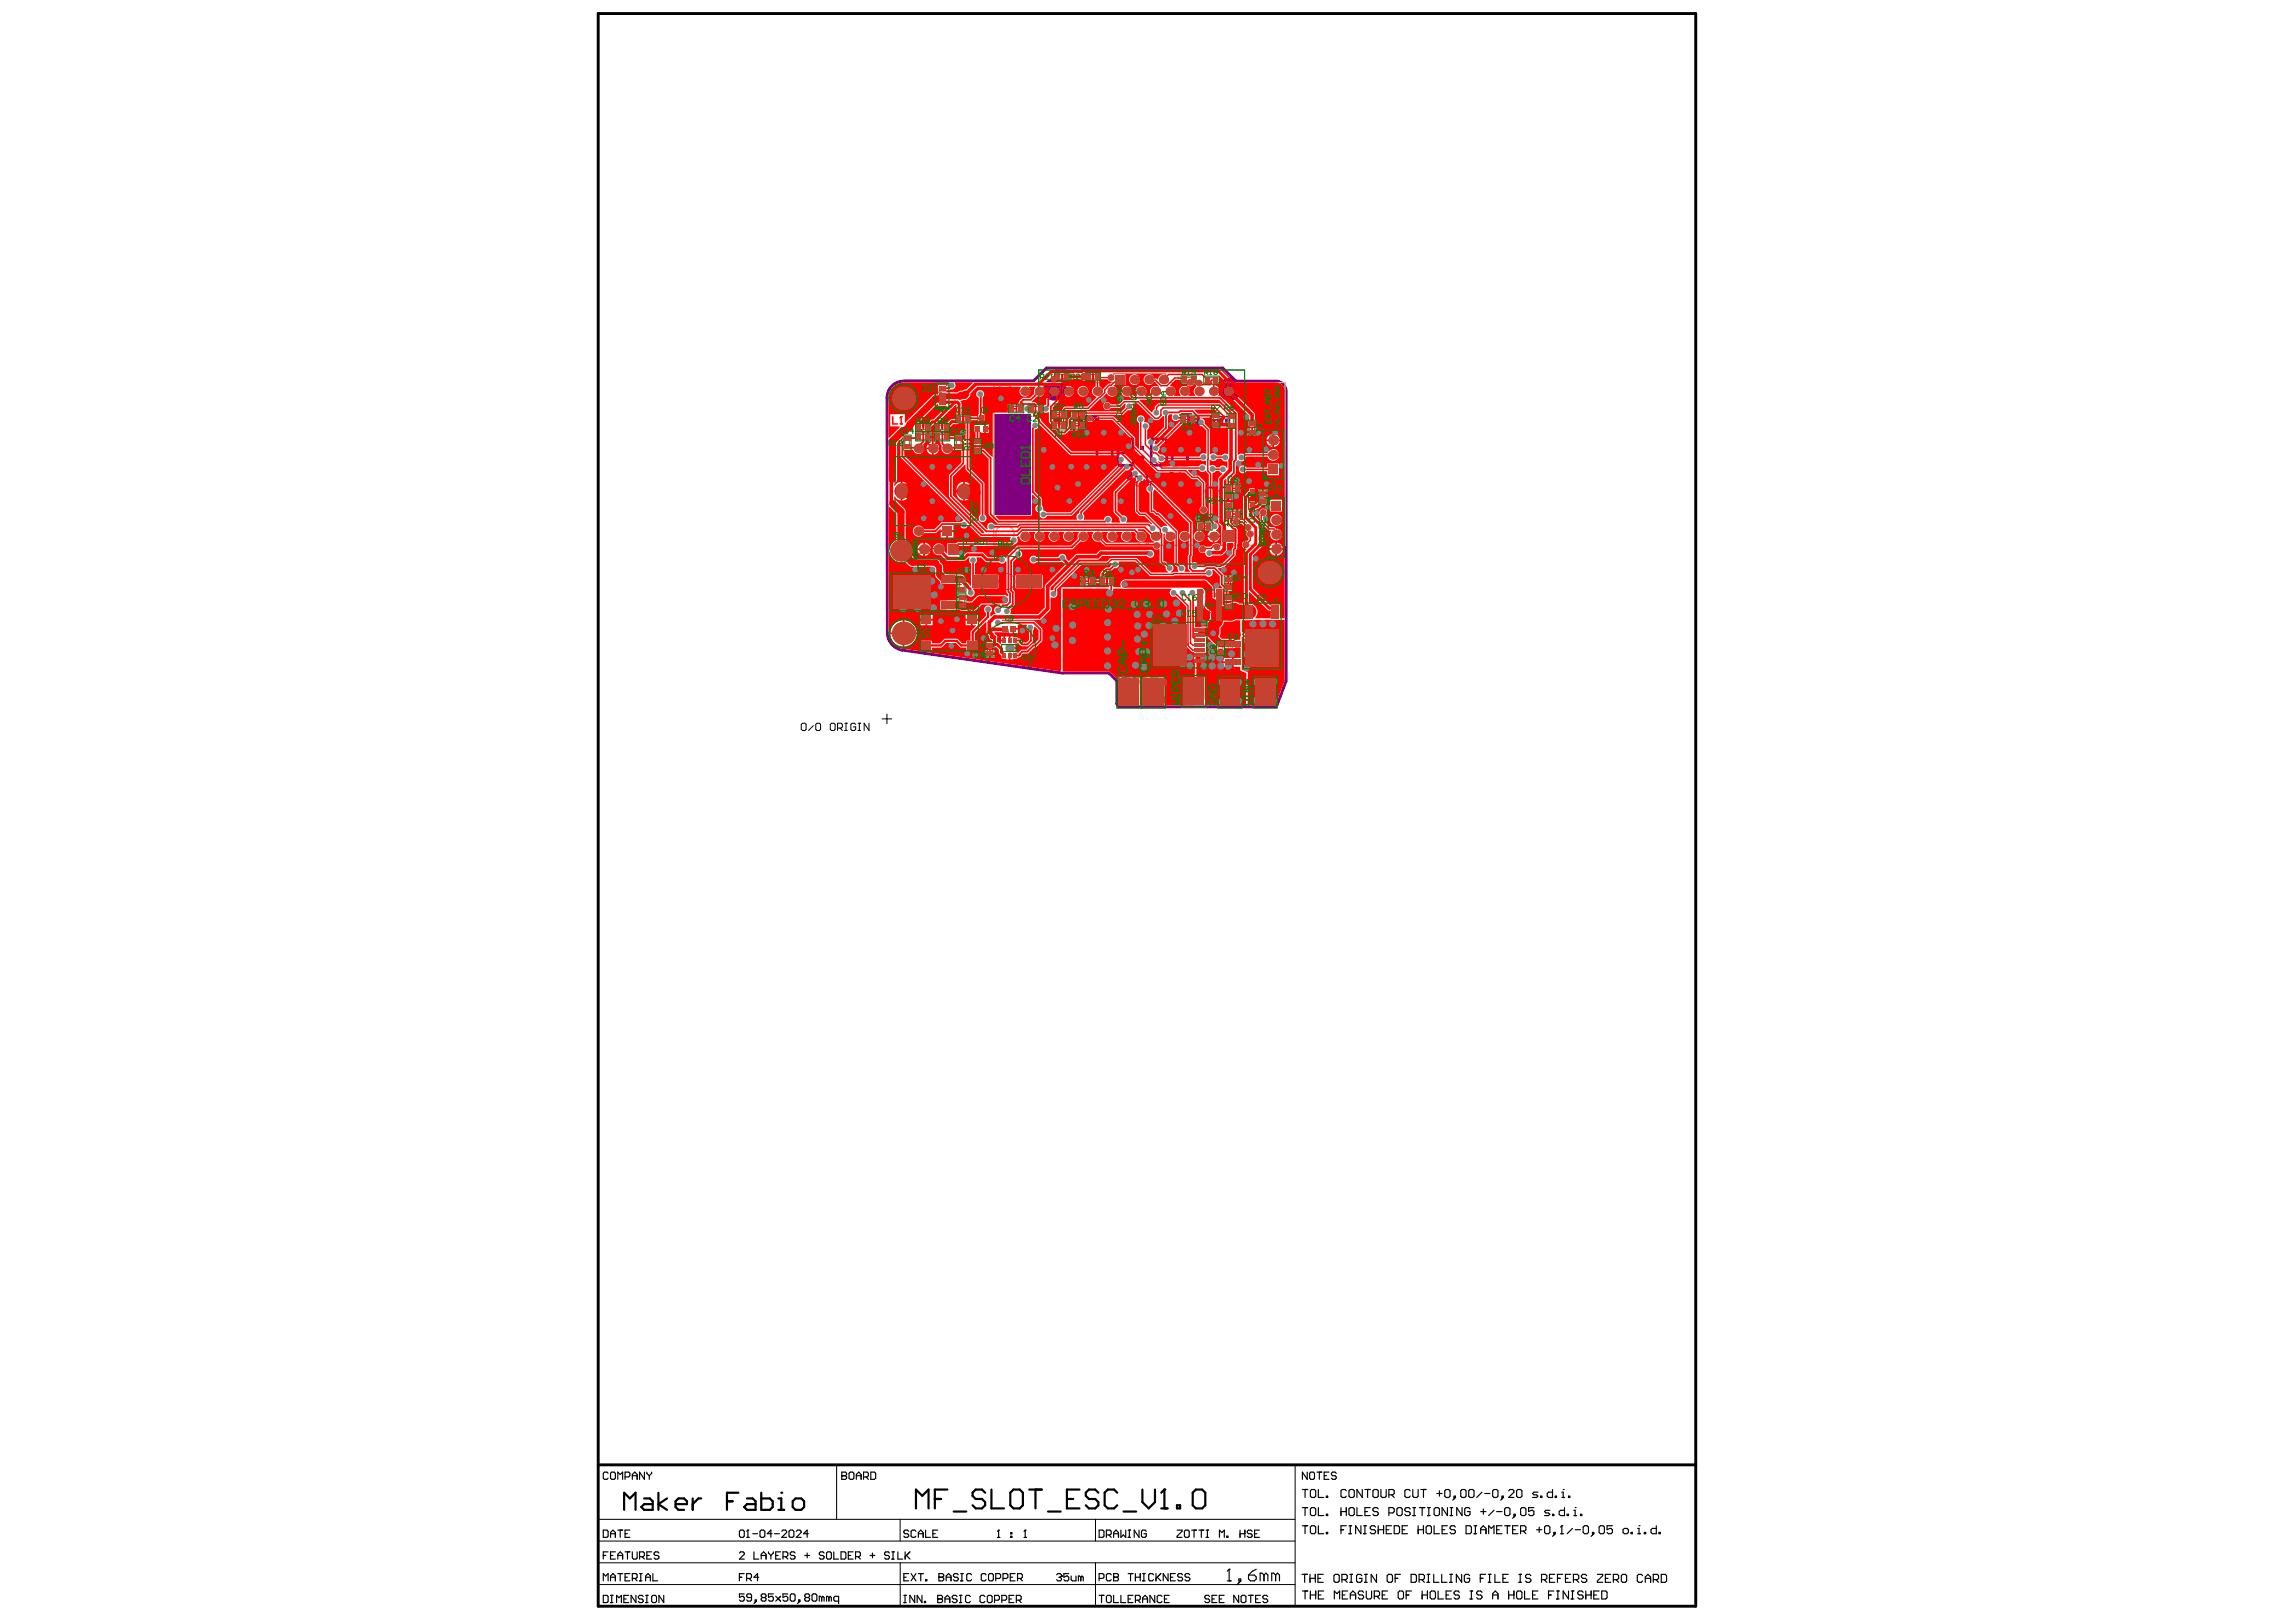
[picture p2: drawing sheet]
<svg xmlns="http://www.w3.org/2000/svg" width="297mm" height="210mm" viewBox="0 0 297 210" stroke-linecap="round" stroke-linejoin="round" font-family="sans-serif">
<g fill="none" stroke="#000" stroke-width=".13">
<path d="M103.7 93.8l.1-.2h.3l.2 .2v.6l-.2 .1h-.3l-.1-.1zM105.2 93.9l-.6 .6M105.5 93.8l.2-.2h.3l.2 .2v.6l-.2 .1h-.3l-.2-.1zM107.4 93.8l.2-.2h.3l.1 .2v.6l-.1 .1h-.3l-.2-.1zM108.4 94.2h.4l.2-.1v-.3l-.2-.2h-.4v.9M108.7 94.2l.3 .3M109.3 93.6h.3M109.3 94.5h.3M109.5 93.6v.9M110.7 93.8l-.2-.2h-.3l-.1 .2v.6l.1 .1h.3l.2-.1v-.3h-.3M111 93.6h.3M111 94.5h.3"/>
<path d="M111.2 93.6v.9M112.4 93.6v.9l-.6-.9v.9M114.1 93h1.3M114.7 92.4v1.3M77.4 199.4h90.1M77.4 196.6h90.1M108.2 189.6v7M116.4 196.6v2.8M141.7 196.6v2.8M167.6 189.6v18.3M77.4 202.2h90.1M77.4 205.1h90.1"/>
<path d="M116.5 202.2v5.7M141.7 202.2v5.7"/>
</g>
<path d="M77.4 1.8h142v206.1h-142zM77.4 189.6h142" fill="none" stroke="#000" stroke-width=".38"/>
<g fill="none" stroke="#000" stroke-width=".15">
<path d="M78 198h.5l.2 .2v.6l-.2 .1h-.5zM78.7 190.7l-.2-.2h-.3l-.2 .2v.6l.2 .1h.3l.2-.1M79 198.5h.6M79 190.7l.1-.2h.4l.1 .2v.6l-.1 .1h-.4l-.1-.1zM79 198.9v-.6l.3-.3 .3 .3v.6M79.9 198h.7M79.9 191.4v-.9l.3 .3 .4-.3v.9M80.2 198v.9M80.9 198.5h.3M80.9 191.1h.4l.2-.1v-.3l-.2-.2h-.4v.9M81.5 198h-.6v.9h.6M81.8 191h.6"/>
<path d="M81.8 191.4v-.6l.3-.3 .3 .3v.6M83.4 190.5v.9l-.7-.9v.9M83.7 190.5v.2l.3 .3M84 191v.4M84.3 190.5v.2l-.3 .3M95.7 198.2l.1-.2h.3l.2 .2v.6l-.2 .1h-.3l-.1-.1zM96.6 198.9h.3M96.8 198h.1M96.8 198v.9M96.8 198l-.2 .2M97.4 198.5h.6M98.3 198.2l.2-.2h.3l.1 .2v.6l-.1 .1h-.3l-.2-.1z"/>
<path d="M99.9 198.5h-.6l.4-.5v.9M100.2 198.5h.6M101.1 198.2l.2-.2h.3l.2 .2v.1l-.7 .6h.7M102.1 198.2l.1-.2h.3l.2 .2v.6l-.2 .1h-.3l-.1-.1zM103 198.2l.2-.2h.3l.1 .2v.1l-.6 .6h.6M104.6 198.5h-.6l.4-.5v.9M108.9 191h.1M108.9 190.5h.5l.1 .2v.1l-.1 .2 .1 .1v.2l-.1 .1h-.5zM108.9 191h.5M110 190.5h.3l.2 .2v.6l-.2 .1h-.3l-.2-.1v-.6zM110.8 191h.6M110.8 191.4v-.6l.3-.3 .3 .3v.6"/>
<path d="M111.7 191.1h.5l.1-.1v-.3l-.1-.2h-.5v.9M112 191.1l.3 .3M112.7 190.5h.4l.2 .2v.6l-.2 .1h-.4zM117.6 198.2l-.2-.2h-.3l-.2 .2v.1l.2 .2h.3l.2 .1v.2l-.2 .1h-.3l-.2-.1M118.5 198.2l-.2-.2h-.3l-.1 .2v.6l.1 .1h.3l.2-.1M118.8 198.5h.6M118.8 198.9v-.6l.3-.3 .3 .3v.6M119.7 198v.9h.7M120.7 198.5h.3M121.3 198h-.6v.9h.6M129 199h.3M129.2 198h.1"/>
<path d="M129.2 198v1M129.2 198l-.2 .2M130.8 198.3h.1v.2h-.1zM130.8 198.8h.1v.2h-.1zM132.5 199h.3M132.6 198h.1M132.6 198v1M132.6 198l-.1 .2M142.2 198h.5l.1 .2v.6l-.1 .1h-.5zM143.1 198.6h.5l.2-.1v-.3l-.2-.2h-.5v.9M143.4 198.6l.4 .3M144.1 198.5h.6"/>
<path d="M144.1 198.9v-.6l.3-.3 .3 .3v.6M145 198v.9l.3-.3 .3 .3v-.9M146 198h.3M146 198.9h.3M146.1 198v.9M147.4 198v.9l-.7-.9v.9M148.3 198.2l-.2-.2h-.3l-.1 .2v.6l.1 .1h.3l.2-.1v-.3h-.3M152.3 198h.6v.2l-.6 .6v.2h.6M153.2 198.2l.2-.2h.3l.2 .2v.6l-.2 .2h-.3l-.2-.2zM154.2 198h.6M154.5 198v1M155.1 198h.6"/>
<path d="M155.4 198v1M156 198h.4M156 199h.4M156.2 198v1M157.8 199v-1l.3 .3 .3-.3v1M158.7 198.8h.2v.2h-.2zM160.4 198.5h.7M160.4 198v1M161.1 198v1M162 198.2l-.2-.2h-.3l-.1 .2v.1l.1 .2h.3l.2 .1v.2l-.2 .2h-.3l-.1-.2M162.3 198.5h.3M162.9 198h-.6v1h.6"/>
<path d="M168.5 195.1h.7M168.5 192.8h.7M168.5 197.4h.7M168.8 192.8v1M168.8 195.1v1M168.8 197.4v1.1M169.1 190.5v.9l-.6-.9v.9M169.4 190.7l.2-.2h.3l.2 .2v.6l-.2 .1h-.3l-.2-.1zM169.5 192.9l.2-.1h.3l.2 .1v.7l-.2 .2h-.3l-.2-.2zM169.5 197.6l.2-.2h.3l.2 .2v.7l-.2 .2h-.3l-.2-.2zM169.5 195.3l.2-.2h.3l.2 .2v.7l-.2 .1h-.3l-.2-.1zM170.4 190.5h.6"/>
<path d="M170.6 197.4v1.1h.6M170.6 195.1v1h.6M170.6 192.8v1h.6M170.7 190.5v.9M171.3 191h.3M171.6 198.3h.2v.2h-.2zM171.6 196h.2v.1h-.2zM171.6 193.6h.2v.2h-.2zM171.9 190.5h-.6v.9h.6M172.9 190.7l-.2-.2h-.3l-.2 .2v.1l.2 .2h.3l.2 .1v.2l-.2 .1h-.3l-.2-.1M173.5 195.1v1M173.5 195.6h.7"/>
<path d="M173.5 198h.3M174.2 192.9l-.2-.1h-.3l-.2 .1v.7l.2 .2h.3l.2-.2M174.2 197.4h-.7v1.1M174.2 195.1v1M174.5 198.5h.4M174.5 195.3l.2-.2h.3l.2 .2v.7l-.2 .1h-.3l-.2-.1zM174.5 192.9l.2-.1h.3l.2 .1v.7l-.2 .2h-.3l-.2-.2zM174.5 197.4h.4M174.7 197.4v1.1M175.6 195.1v1h.6M176.1 197.4v1.1l-.7-1.1v1.1M176.2 192.8v1l-.6-1v1"/>
<path d="M176.4 198.5h.4M176.4 197.4h.4M176.6 195.6h.3M176.6 197.4v1.1M176.6 192.8h.7M176.9 192.8v1M177.3 195.1h-.7v1h.7M177.6 192.9l.2-.1h.3l.2 .1v.7l-.2 .2h-.3l-.2-.2zM178 197.6l-.2-.2h-.4l-.1 .2v.2l.1 .2h.4l.2 .1v.2l-.2 .2h-.4l-.1-.2M178.3 195.3l-.2-.2h-.3l-.2 .2v.1l.2 .2h.3l.2 .2v.2l-.2 .1h-.3l-.2-.1M178.3 197.4v1.1M178.3 198h.7"/>
<path d="M178.6 192.8v.8l.2 .2h.4l.1-.2v-.8M179 197.4v1.1M179.3 198h.4M179.7 195.8h.5l.2-.2v-.3l-.2-.2h-.5v1M179.7 193.4h.5l.2-.1v-.4l-.2-.1h-.5v1M180 197.4h-.7v1.1h.7M180 193.4l.4 .4M180.4 197.4h.5l.2 .2v.7l-.2 .2h-.5zM180.7 195.3l.2-.2h.3l.2 .2v.7l-.2 .1h-.3l-.2-.1zM181.4 198h.3M182.1 197.4h-.7v1.1h.7M182.4 195.3l-.1-.2h-.4l-.2 .2v.1l.2 .2h.4l.1 .2v.2l-.1 .1h-.4l-.2-.1"/>
<path d="M182.4 192.9l-.1-.1h-.4l-.2 .1v.7l.2 .2h.4l.1-.2M182.8 195.1h.3M182.8 196.1h.3M182.8 192.8v.8l.2 .2h.3l.2-.2v-.8M183 195.1v1M183.5 197.4v1.1M183.5 198h.7M183.6 195.1h.7M183.8 192.8h.7M184 195.1v1M184.2 192.8v1M184.2 197.4v1.1"/>
<path d="M184.5 197.6l.2-.2h.3l.2 .2v.7l-.2 .2h-.3l-.2-.2zM184.7 195.1h.3M184.7 196.1h.3M184.8 195.1v1M185.5 197.4v1.1h.7M185.5 195.3l.2-.2h.4l.1 .2v.7l-.1 .1h-.4l-.2-.1zM185.9 193.3h.7M186.2 192.9v.7M186.6 198h.3M186.9 192.9l.2-.1h.3l.2 .1v.7l-.2 .2h-.3l-.2-.2zM187.3 197.4h-.7v1.1h.7M187.3 195.1v1l-.7-1v1"/>
<path d="M187.6 195.1h.3M187.6 196.1h.3M187.8 195.1v1M188.1 193.6h.2v.2h-.2zM188.3 197.6l-.2-.2h-.3l-.2 .2v.2l.2 .2h.3l.2 .1v.2l-.2 .2h-.3l-.2-.2M188.3 193.8l-.4 .3M189 192.9l.1-.1h.4l.2 .1v.7l-.2 .2h-.4l-.1-.2zM189.1 195.1v1l-.6-1v1M189.7 197.4h.5l.2 .2v.7l-.2 .2h-.5zM190 192.9l.2-.1h.3l.2 .1v.7l-.2 .2h-.3l-.2-.2zM190.2 195.3l-.2-.2h-.3l-.2 .2v.7l.2 .1h.3l.2-.1v-.4h-.4M190.7 198.5h.3"/>
<path d="M190.7 197.4h.3M190.9 197.4v1.1M191.6 195.6h.6M191.6 198h.6M191.6 198.5v-.7l.3-.4 .3 .4v.7M191.7 193.1l-.7 .7M191.9 195.3v.7M192.1 193.3h.7M192.6 198.5v-1.1l.3 .4 .4-.4v1.1M193.1 192.9l.2-.1h.3l.2 .1v.7l-.2 .2h-.3l-.2-.2zM193.3 195.4l-.7 .7M193.6 195.6h.7"/>
<path d="M193.6 198h.4M194.3 197.4h-.7v1.1h.7M194.3 193.6h.2v.2h-.2zM194.5 193.8l-.4 .3M194.7 195.3l.1-.2h.4l.1 .2v.7l-.1 .1h-.4l-.1-.1zM194.7 197.4h.6M195 197.4v1.1M195.2 192.9l.1-.1h.4l.2 .1v.2l-.7 .7h.7M195.7 198h.3M195.9 196h.1v.1h-.1zM196 196.1l-.3 .4M196.2 192.9l.2-.1h.3l.2 .1v.7l-.2 .2h-.3l-.2-.2z"/>
<path d="M196.4 197.4h-.7v1.1h.7M196.7 195.3l.2-.2h.3l.2 .2v.7l-.2 .1h-.3l-.2-.1zM196.7 198.1h.5l.2-.1v-.4l-.2-.2h-.5v1.1M197.1 198.1l.3 .4M198.4 195.1h-.6v.5l.3-.2h.2l.1 .2v.4l-.1 .1h-.4l-.1-.1M198.8 198h.7M199 193.1h-.6l-.1 .2 .1 .1h.4l.2 .2-.2 .2h-.5M199.1 197.6v.7M199.3 193.6h.2v.2h-.2zM199.8 197.6l.2-.2h.3l.2 .2v.7l-.2 .2h-.3l-.2-.2zM200.5 195.4h-.5l-.2 .2 .2 .2h.3l.2 .2-.2 .1h-.5M200.9 196h.1v.1h-.1z"/>
<path d="M200.9 192.8v1h-.6l-.1-.2v-.3l.1-.2h.6M201 198.3h.2v.2h-.2zM201.2 193.6h.2v.2h-.2zM201.2 198.5l-.3 .3M201.9 198.5h.3M202.1 197.4h.1M202.1 193.8h.3M202.1 193.1h.1v.7M202.1 197.4v1.1M202.1 197.4l-.2 .2M202.2 192.8h.1M202.4 195.1v1h-.5l-.2-.1v-.4l.2-.2h.5"/>
<path d="M202.7 196h.2v.1h-.2zM202.9 193.6h.2v.2h-.2zM203.4 197.8l-.7 .7M203.6 196.1h.4M203.6 195.4h.2v.7M203.8 195.1h.1M203.8 198h.7M204.5 196h.1v.1h-.1zM204.8 197.6l.2-.2h.3l.2 .2v.7l-.2 .2h-.3l-.2-.2zM206 198.3h.2v.2h-.2zM206.2 198.5l-.4 .3M206.9 197.6l.2-.2h.3l.2 .2v.7l-.2 .2h-.3l-.2-.2z"/>
<path d="M208.6 197.4h-.7v.6l.4-.2h.1l.2 .2v.3l-.2 .2h-.3l-.2-.2M210 198l.1-.2h.4l.2 .2v.3l-.2 .2h-.4l-.1-.2zM211 198.3h.2v.2h-.2zM211.9 198.5h.3M211.9 197.8h.1v.7M212 197.4h.1M212.7 198.3h.2v.2h-.2zM214.3 197.4v1.1h-.5l-.2-.2v-.3l.2-.2h.5M214.6 198.3h.2v.2h-.2zM78 206.5h.5l.2 .1v.6l-.2 .2h-.5zM78 201.3h.4M78 204.6v-1l.4 .4 .3-.4v1"/>
<path d="M78.7 200.8h-.7v1M79 204.1h.6M79 206.5h.3M79 207.4h.3M79 201.3h.3M79 204.6v-.6l.3-.4 .3 .4v.6M79.1 206.5v.9M79.6 200.8h-.6v1h.6M79.8 207.4v-.9l.3 .3 .3-.3v.9M79.9 203.6h.7M79.9 201.3h.7M79.9 201.8v-.7l.3-.3 .4 .3v.7"/>
<path d="M80.2 203.6v1M80.7 206.9h.3M80.9 204.1h.3M80.9 200.8h.6M81.2 200.8v1M81.3 206.5h-.6v.9h.6M81.5 203.6h-.6v1h.6M81.8 204.3h.5l.1-.2v-.3l-.1-.2h-.5v1M81.8 200.8v.8l.2 .2h.3l.1-.2v-.8M82.1 204.3l.3 .3M82.3 206.5v.9l-.7-.9v.9M82.7 203.6h.4"/>
<path d="M82.7 204.6h.4M82.7 201.5h.5l.2-.2v-.3l-.2-.2h-.5v1M82.9 203.6v1M83.1 201.5l.3 .3M83.2 206.6l-.1-.1h-.4l-.1 .1v.2l.1 .1h.4l.1 .2v.1l-.1 .2h-.4l-.1-.2M83.5 204.1h.7M83.5 206.5h.3M83.5 207.4h.3M83.5 204.6v-.6l.3-.4 .4 .4v.6M83.7 201.3h.3M83.7 206.5v.9M84.3 206.6l.2-.1h.3l.1 .1v.6l-.1 .2h-.3l-.2-.2z"/>
<path d="M84.3 200.8h-.6v1h.6M84.5 203.6v1h.6M85.2 201l-.1-.2h-.3l-.2 .2v.1l.2 .2h.3l.1 .2v.1l-.1 .2h-.3l-.2-.2M85.9 206.5v.9l-.7-.9v.9M95.7 204.1h.3M95.7 201l.1-.2h.3l.2 .2v.1l-.6 .7h.6M96.3 203.6h-.6v1M96.3 206.3h-.6v.4l.3-.1h.1l.2 .1v.3l-.2 .2h-.3l-.1-.2M96.6 204.3h.5l.1-.2v-.3l-.1-.2h-.5v1M96.9 204.3l.3 .3M97.2 206.7h-.4l-.2-.1v-.2l.2-.1h.3l.1 .1v.6l-.1 .2h-.3l-.2-.2M97.5 200.8v1h.7"/>
<path d="M97.7 207h.2v.2h-.2zM97.9 207.2l-.4 .3M98.2 204.1h-.7l.5-.5v1M98.5 201.8v-.7l.3-.3 .3 .3v.7M98.5 201.3h.6M98.6 206.7l-.1-.1v-.2l.1-.1h.3l.2 .1v.2l-.2 .1M98.6 206.7l-.1 .2v.1l.1 .2h.3l.2-.2v-.1l-.2-.2M98.6 206.7h.3M99.4 200.8v.2l.3 .3M99.7 201.3v.5M100 206.3h-.6v.4l.3-.1h.2l.1 .1v.3l-.1 .2h-.3l-.2-.2M100 200.8v.2l-.3 .3"/>
<path d="M100.4 206.6l.6 .6M100.4 201.3h.3M101 206.6l-.6 .6M101 200.8h-.6v1h.6M101.3 201.5h.5l.1-.2v-.3l-.1-.2h-.5v1M101.6 201.5l.3 .3M101.9 206.3h-.6v.4l.3-.1h.2l.1 .1v.3l-.1 .2h-.3l-.2-.2M102.2 206.4l.2-.1h.3l.2 .1v.6l-.2 .2h-.3l-.2-.2zM102.9 201l-.2-.2h-.3l-.2 .2v.1l.2 .2h.3l.2 .2v.1l-.2 .2h-.3l-.2-.2M103.3 207h.2v.2h-.2zM103.5 207.2l-.3 .3M104.1 201.3h.6"/>
<path d="M104.3 206.7l-.2-.1v-.2l.2-.1h.3l.1 .1v.2l-.1 .1M104.3 206.7l-.2 .2v.1l.2 .2h.3l.1-.2v-.1l-.1-.2M104.3 206.7h.3M104.4 201v.6M105.1 206.4l.1-.1h.3l.2 .1v.6l-.2 .2h-.3l-.1-.2zM106.3 206.7l-.2-.1h-.1v.6M106.3 206.7v.5M106.3 206.7l.2-.1 .1 .1v.5M106.6 201l-.1-.2h-.4l-.1 .2v.1l.1 .2h.4l.1 .2v.1l-.1 .2h-.4l-.1-.2M106.9 201l.2-.2h.3l.2 .2v.6l-.2 .2h-.3l-.2-.2zM107.2 206.7l-.1-.1h-.2v.6M107.2 206.7v.5"/>
<path d="M107.2 206.7l.2-.1 .2 .1v.5M107.9 200.8v1h.6M108.5 207.2h-.5l-.1-.2v-.3l.1-.1h.5v.9M108.8 200.8h.5l.1 .2v.6l-.1 .2h-.5zM109.7 201.3h.4M110.4 200.8h-.7v1h.7M110.7 201.5h.5l.1-.2v-.3l-.1-.2h-.5v1M111 201.5l.3 .3M112.6 201.3h.6M112.9 201v.6M115.1 201l-.2-.2h-.3l-.2 .2v.1l.2 .2h.3l.2 .2v.1l-.2 .2h-.3l-.2-.2M115.4 201.8h.3"/>
<path d="M115.4 200.8h.3M115.5 200.8v1M116.2 200.8v1h.6M116.9 204.1h.3M116.9 206.5h.3M116.9 207.4h.3M117.1 206.5v.9M117.1 200.8v1M117.3 201.3l.4 .5M117.6 203.6h-.7v1h.7M117.7 200.8l-.6 .7M117.9 203.6l.6 1"/>
<path d="M118.3 206.5v.9l-.6-.9v.9M118.5 203.6l-.6 1M118.8 203.6h.6M119.1 203.6v1M119.3 206.5v.9l-.6-.9v.9M119.6 207.2h.1v.2h-.1zM119.7 204.4h.2v.2h-.2zM121.3 206.9h.1M121.3 206.5h.5l.1 .1v.2l-.1 .1 .1 .2v.1l-.1 .2h-.5zM121.3 206.9h.5M121.5 204.1h.1M121.5 203.6h.4l.2 .2v.2l-.2 .1 .2 .2v.1l-.2 .2h-.4z"/>
<path d="M121.5 204.1h.4M122.3 206.9h.6M122.3 207.4v-.6l.3-.3 .3 .3v.6M122.4 204.1h.6M122.4 204.6v-.6l.3-.4 .3 .4v.6M123.8 206.6l-.1-.1h-.4l-.1 .1v.2l.1 .1h.4l.1 .2v.1l-.1 .2h-.4l-.1-.2M124 203.8l-.2-.2h-.3l-.2 .2v.2l.2 .1h.3l.2 .2v.1l-.2 .2h-.3l-.2-.2M124.1 206.5h.3M124.1 207.4h.3M124.3 203.6h.3M124.3 204.6h.3M124.3 206.5v.9"/>
<path d="M124.4 203.6v1M125.5 206.6l-.1-.1h-.3l-.2 .1v.6l.2 .2h.3l.1-.2M125.7 203.8l-.2-.2h-.3l-.1 .2v.6l.1 .2h.3l.2-.2M127.4 206.6l-.1-.1h-.4l-.1 .1v.6l.1 .2h.4l.1-.2M127.6 203.8l-.2-.2h-.3l-.2 .2v.6l.2 .2h.3l.2-.2M127.7 206.6l.2-.1h.3l.2 .1v.6l-.2 .2h-.3l-.2-.2zM127.9 203.8l.1-.2h.4l.1 .2v.6l-.1 .2h-.4l-.1-.2zM128.7 207.1h.4l.2-.2v-.3l-.2-.1h-.4v.9M128.8 204.3h.5l.1-.2v-.3l-.1-.2h-.5v1M129.6 207.1h.5l.1-.2v-.3l-.1-.1h-.5v.9M129.8 204.3h.4l.2-.2v-.3l-.2-.2h-.4v1M130.5 206.9h.4"/>
<path d="M130.7 204.1h.3M131.2 206.5h-.7v.9h.7M131.3 203.6h-.6v1h.6M131.5 207.1h.5l.1-.2v-.3l-.1-.1h-.5v.9M131.6 204.3h.5l.2-.2v-.3l-.2-.2h-.5v1M131.8 207.1l.3 .3M132 204.3l.3 .3M136.7 203.8l.2-.2h.3l.1 .2v.2M137 204.1h.2M137.2 204.1l.1 .2v.1l-.1 .2h-.3l-.2-.2M137.3 204h.1M137.3 204l-.1 .1"/>
<path d="M138.3 203.6h-.7v.5l.3-.1h.2l.2 .1v.3l-.2 .2h-.3l-.2-.2M138.6 204v.4l.1 .2h.5v-.6M139.8 204.1l-.1-.1h-.2v.6M139.8 204.1v.5M139.8 204.1l.2-.1 .1 .1v.5M142.2 204.3h.5l.1-.2v-.3l-.1-.2h-.5v1M142.2 206.5h.6M142.5 206.5v.9M143.1 206.6l.2-.1h.3l.2 .1v.6l-.2 .2h-.3l-.2-.2zM143.8 203.8l-.2-.2h-.3l-.2 .2v.6l.2 .2h.3l.2-.2M144.1 204.1h.1M144.1 203.6h.4l.2 .2v.2l-.2 .1 .2 .2v.1l-.2 .2h-.4z"/>
<path d="M144.1 204.1h.4M144.1 206.5v.9h.6M145 206.5v.9h.6M146 203.6h.6M146 206.9h.3M146.3 203.6v1M146.6 206.5h-.6v.9h.6M146.9 204.1h.6M146.9 207.1h.5l.1-.2v-.3l-.1-.1h-.5v.9M146.9 203.6v1M147.2 207.1l.3 .3M147.5 203.6v1"/>
<path d="M147.8 203.6h.3M147.8 206.9h.7M147.8 204.6h.3M147.8 207.4v-.6l.3-.3 .4 .3v.6M148 203.6v1M149.2 203.8l-.1-.2h-.3l-.2 .2v.6l.2 .2h.3l.1-.2M149.4 206.5v.9l-.6-.9v.9M149.6 203.6v1M149.7 204.1l.5 .5M150.2 203.6l-.6 .7M150.3 206.6l-.1-.1h-.3l-.2 .1v.6l.2 .2h.3l.1-.2M150.6 206.9h.4"/>
<path d="M151.1 203.6v1l-.6-1v1M151.3 206.5h-.7v.9h.7M151.4 204.1h.3M152.1 203.6h-.7v1h.7M153 203.8l-.2-.2h-.3l-.1 .2v.2l.1 .1h.3l.2 .2v.1l-.2 .2h-.3l-.1-.2M153.9 203.8l-.1-.2h-.3l-.2 .2v.2l.2 .1h.3l.1 .2v.1l-.1 .2h-.3l-.2-.2M156.5 206.6l-.2-.1h-.3l-.1 .1v.2l.1 .1h.3l.2 .2v.1l-.2 .2h-.3l-.1-.2M156.8 206.9h.3M157.4 206.5h-.6v.9h.6M157.7 206.9h.4M158.4 206.5h-.7v.9h.7M158.8 204.6h.5"/>
<path d="M159 203.1h.1M159 203.1v1.5M159 203.1l-.2 .2M160.2 206.5v.9l-.6-.9v.9M160.3 204.3h.2v.3h-.2zM160.5 204.6l-.5 .5M160.6 206.6l.1-.1h.3l.2 .1v.6l-.2 .2h-.3l-.1-.2zM161.5 206.5h.6M161.5 203.8h.8l.2 .3v.2l-.2 .3h-.5l-.3-.3zM161.8 206.5v.9M162.4 206.9h.4M162.5 203.1l-.5 .2-.5 .5"/>
<path d="M163.1 206.5h-.7v.9h.7M163.5 203.8l.3-.2 .2 .2v.8M163.5 203.8l-.2-.2h-.3v1M163.5 203.8v.8M164 206.6l-.2-.1h-.3l-.1 .1v.2l.1 .1h.3l.2 .2v.1l-.2 .2h-.3l-.1-.2M165 203.8l-.2-.2h-.3v1M165 203.8v.8M165 203.8l.3-.2 .2 .2v.8M168.4 203.7h.7M168.5 205.9h.7M168.8 203.7v1.1M168.8 205.9v1"/>
<path d="M169.5 203.7v1.1M169.5 204.3h.7M169.5 205.9v1M169.5 206.4h.7M170.2 203.7v1.1M170.2 205.9v1M170.5 204.3h.4M170.6 206.4h.3M171.2 203.7h-.7v1.1h.7M171.2 205.9h-.6v1h.6M172.6 203.9l.1-.2h.4l.2 .2v.7l-.2 .2h-.4l-.1-.2zM172.6 206.9v-1l.4 .3 .3-.3v1"/>
<path d="M173.6 204.4h.5l.2-.1v-.4l-.2-.2h-.5v1.1M173.7 206.4h.3M174 204.4l.3 .4M174.3 205.9h-.6v1h.6M174.6 203.7h.4M174.6 204.8h.4M174.7 206.9v-.7l.3-.3 .4 .3v.7M174.7 206.4h.7M174.8 203.7v1.1M176.2 203.9l-.2-.2h-.3l-.2 .2v.7l.2 .2h.3l.2-.2v-.3h-.4M176.4 206.1l-.2-.2h-.3l-.2 .2v.1l.2 .2h.3l.2 .2v.2l-.2 .1h-.3l-.2-.1M176.5 203.7h.4"/>
<path d="M176.5 204.8h.4M176.7 203.7v1.1M176.8 205.9v.9l.1 .1h.4l.1-.1v-.9M177.8 206.6h.5l.2-.2v-.3l-.2-.2h-.5v1M178.1 203.7v1.1l-.7-1.1v1.1M178.1 206.6l.4 .3M178.8 206.4h.4M179.5 203.9l.1-.2h.4l.1 .2v.7l-.1 .2h-.4l-.1-.2zM179.5 205.9h-.7v1h.7M180.5 204.3h.3M180.9 206.1l.2-.2h.3l.2 .2v.7l-.2 .1h-.3l-.2-.1zM181.2 203.7h-.7v1.1"/>
<path d="M181.9 206.4h.4M182.6 203.7h.5l.1 .2v.7l-.1 .2h-.5zM182.6 205.9h-.7v1M183.6 204.4h.5l.2-.1v-.4l-.2-.2h-.5v1.1M183.9 204.4l.4 .4M184 205.9v1M184 206.4h.7M184.6 203.7h.4M184.6 204.8h.4M184.7 205.9v1M184.8 203.7v1.1M185 206.1l.2-.2h.3l.2 .2v.7l-.2 .1h-.3l-.2-.1z"/>
<path d="M185.5 203.7v1.1h.7M186.1 205.9v1h.6M186.5 203.7v1.1h.7M187.1 206.4h.3M187.5 203.7h.4M187.5 204.8h.4M187.7 203.7v1.1M187.8 205.9h-.7v1h.7M188.8 206.1l-.2-.2h-.3l-.2 .2v.1l.2 .2h.3l.2 .2v.2l-.2 .1h-.3l-.2-.1M189.1 203.7v1.1l-.7-1.1v1.1M190.1 203.9l-.1-.2h-.4l-.2 .2v.7l.2 .2h.4l.1-.2v-.3h-.3M190.2 206.9h.3"/>
<path d="M190.2 205.9h.3M190.4 205.9v1M191.5 204.3h.4M191.7 206.1l-.1-.2h-.4l-.2 .2v.1l.2 .2h.4l.1 .2v.2l-.1 .1h-.4l-.2-.1M192.2 203.7h-.7v1.1M192.5 203.7h.4M192.5 204.8h.4M192.7 203.7v1.1M193.1 206.9v-.7l.4-.3 .3 .3v.7M193.1 206.4h.7M193.4 203.7v1.1h.7M194.4 204.3h.4"/>
<path d="M195.1 203.7h-.7v1.1h.7M195.2 206.4h.7M195.2 205.9v1M195.9 205.9v1M196.2 206.1l.2-.2h.3l.2 .2v.7l-.2 .1h-.3l-.2-.1zM196.5 203.7h.3M196.5 204.8h.3M196.7 203.7v1.1M197.2 205.9v1h.7M198 203.9l-.1-.2h-.4l-.1 .2v.2l.1 .2h.4l.1 .1v.2l-.1 .2h-.4l-.1-.2M198.3 206.4h.3M199 205.9h-.7v1h.7"/>
<path d="M199.4 204.4h.5l.2-.1v-.4l-.2-.2h-.5v1.1M199.8 204.4l.3 .4M200.3 206.4h.4M200.5 204.3h.3M201 205.9h-.7v1M201.1 203.7h-.6v1.1h.6M201.4 206.9h.3M201.4 205.9h.3M201.5 204.3h.3M201.5 205.9v1M202.2 203.7h-.7v1.1M202.5 204.3h.4"/>
<path d="M202.9 205.9v1l-.7-1v1M203.2 203.7h-.7v1.1h.7M203.3 206.9h.3M203.3 205.9h.3M203.4 205.9v1M203.6 204.4h.5l.1-.1v-.4l-.1-.2h-.5v1.1M203.9 204.4l.3 .4M204.8 206.1l-.2-.2h-.3l-.2 .2v.1l.2 .2h.3l.2 .2v.2l-.2 .1h-.3l-.2-.1M205.2 206.4h.6M205.2 205.9v1M205.3 203.9l-.2-.2h-.3l-.2 .2v.2l.2 .2h.3l.2 .1v.2l-.2 .2h-.3l-.2-.2M205.8 205.9v1"/>
<path d="M206.2 206.4h.3M206.7 203.7h.6v.2l-.6 .7v.2h.6M206.9 205.9h-.7v1h.7M207.2 205.9h.5l.2 .2v.7l-.2 .1h-.5zM207.7 204.3h.3M208.4 203.7h-.7v1.1h.7M208.7 204.4h.5l.2-.1v-.4l-.2-.2h-.5v1.1M209.1 204.4l.3 .4M209.8 203.9l.1-.2h.4l.1 .2v.7l-.1 .2h-.4l-.1-.2zM212.5 203.9l-.2-.2h-.3l-.2 .2v.7l.2 .2h.3l.2-.2M212.9 204.3h.6M212.9 204.8v-.7l.3-.4 .3 .4v.7"/>
<path d="M213.9 204.4h.5l.2-.1v-.4l-.2-.2h-.5v1.1M214.2 204.4l.4 .4M214.9 203.7h.5l.2 .2v.7l-.2 .2h-.5z"/>
</g>
<g fill="none" stroke="#000" stroke-width=".28">
<path d="M80.7 195.4v-2.2l.8 .7 .7-.7v2.2M83.3 193.9h.8l.3 .4v1.1h-1.1l-.3-.4 .3-.3h1.1M85.2 193.2v2.2M86.3 193.9l-1.1 .8 1.1 .7M87.4 194.7h1.5v-.4l-.4-.4h-.7l-.4 .4v.7l.4 .4h.7M89.6 193.9v1.5M90.7 193.9h-.3l-.8 .8M94.1 194.3h.7M95.5 193.2h-1.4v2.2M96.6 193.9h.8l.3 .4v1.1h-1.1l-.3-.4 .3-.3h1.1M98.5 193.2v2.2h1.1l.4-.4v-.7l-.4-.4h-1.1M100.7 193.9h.4v1.5"/>
<path d="M100.7 195.4h.7M101.1 193.2h.1M102.6 194.3l.3-.4h.8l.3 .4v.7l-.3 .4h-.8l-.3-.4zM118.5 195.2v-2.4l.8 .8 .8-.8v2.4M120.9 194h.9M122.6 192.8h-1.7v2.4M123.4 195.6h1.6M127.5 193.2l-.5-.4h-.8l-.4 .4v.4l.4 .4h.8l.5 .4v.4l-.5 .4h-.8l-.4-.4M128.3 192.8v2.4h1.6M130.7 193.2l.4-.4h.8l.4 .4v1.6l-.4 .4h-.8l-.4-.4zM133.1 192.8h1.7M134 192.8v2.4"/>
<path d="M135.6 195.6h1.6M138 194h.8M139.7 192.8h-1.7v2.4h1.7M142.1 193.2l-.4-.4h-.8l-.4 .4v.4l.4 .4h.8l.4 .4v.4l-.4 .4h-.8l-.4-.4M144.5 193.2l-.4-.4h-.8l-.4 .4v1.6l.4 .4h.8l.4-.4M145.4 195.6h1.6M147.8 192.8v1.6l.8 .8 .8-.8v-1.6M150.2 195.2h.8M150.6 192.8h.1M150.6 192.8v2.4M150.6 192.8l-.4 .4M152.3 194.8h.4v.4h-.4z"/>
<path d="M154.3 193.2l.4-.4h.8l.4 .4v1.6l-.4 .4h-.8l-.4-.4z"/>
</g>
<g fill="#800080">
<path d="M158.5 54.2h.3v.5h-.3z"/>
<path d="M157.9 54.2h.4l-.1 .5h-.3z"/>
<path d="M157.4 54.2h.3v.5h-.3z"/>
<path d="M156.9 54.2h.3v.5h-.4z"/>
<path d="M154.9 53.9h.3v.6l.4 .1-.4 .5h-.3l-.1-.1-.3-.3 .3-.2z"/>
<path d="M153.4 54.3l.4-.5h.3l.4 .5-.4 .1v.7h-.3v-.7h-.4z"/>
<path d="M160.6 66.9l.1-.1v.2z"/>
<path d="M160.6 67.1h.1v.1z"/>
<path d="M159.6 66.9l.3-.1z"/>
<path d="M158.1 67.5l1.4-.5z"/>
<path d="M157.4 67.7l.7-.2-.6 .2z"/>
<path d="M157.1 67.8l.3-.1z"/>
<path d="M156.9 67.9h.1z"/>
<path d="M156.4 68.1l.5-.2z"/>
<path d="M156.1 68.2l.3-.1z"/>
<path d="M155.3 67.1l.2 .1z"/>
<path d="M155.1 67.3h.1z"/>
<path d="M155.9 68.2h.2z"/>
<path d="M155.8 68.3l.1-.1z"/>
<path d="M155.4 68.4h.2z"/>
<path d="M155.3 68.5l.1-.1z"/>
<path d="M155.1 68.5h.1z"/>
<path d="M154.8 68.6h.1z"/>
<path d="M159.6 68.9v.1z"/>
<path d="M159.4 68.9v.1z"/>
<path d="M160.4 69.7h.2l-.1 .1z"/>
<path d="M151.5 70.2l.1 .1z"/>
<path d="M149.6 70.3h.1z"/>
<path d="M144.3 66.9l.2-.1 .1 .1z"/>
<path d="M135.1 67.7v.1z"/>
<path d="M148.3 70.3h.4l-.1 .1h-.3z"/>
<path d="M148.1 70.4h.1z"/>
<path d="M147.1 70.4h.4z"/>
<path d="M146.3 70.4h.1z"/>
<path d="M150.2 70.5h.2z"/>
<path d="M147.2 70.6h.1z"/>
<path d="M146.9 70.6h.1z"/>
<path d="M145.7 70.6h.5l-.5 .1z"/>
<path d="M145 70.7h.1z"/>
<path d="M152.4 61.3l.3-.2 .1 .1v.9l.2 .2-.1 .2h-.5l.2-.4v-.5l-.2-.2z"/>
<path d="M148.1 61.3l.1-.1a.16 .16 0 0 1 .2-.1 .16 .16 0 0 1 .1 .3v.8h.1a.16 .16 0 0 1 .1 .2 .16 .16 0 0 1-.1 .1h-.5l.1-.3v-.6l-.1-.2z"/>
<path d="M147.5 59h.5l.1 .5h-.6z"/>
<path d="M147.5 57.7h.5v.5h-.5z"/>
<path d="M146.8 61.6h.1l.8-.1 .1 .2-.1 .1h-.8z"/>
<path d="M138.3 54.3l.2 .1-.1 .8-.1-.1z"/>
<path d="M137.9 54.5h.2v.7h-.1l-.1-.1z"/>
<path d="M137.6 54.7h.1v.5l-.1-.1z"/>
<path d="M137.2 54.8l.2 .1v.3l-.2-.1z"/>
<path d="M156.1 54.2h.3l.1-.4h2.7v1.3h-2.7l-.1-.2-.3-.1zM156.3 54.4v.3h.1l.1-.3zM156.7 54.1l-.1 .7 .1 .1 2 .1 .3-.1v-.8l-.1-.1h-2.1z"/>
<path d="M157.7 63.4l.4-.5 .7 .1 .4 .4v1.1h-.2v.2l.4 .3-.2 .1-.2-.4-.2 .2-.8-.1-.3-.3 .1-.7-.2-.2zM158 63.4v1.1l.2 .2h.6l-.2-.3h.4v-.6l-.1-.3-.3-.3h-.4z"/>
<path d="M155.4 66.9h.3v.1l.1-.2h2.3l-2.8 .5 .2-.1zM155.7 67.2h.2z"/>
<path d="M155.9 63.3l.4-.4h.6l.5 .5v1.1l-.2 .1v.1l.3 .2v.2h-.1l-.3-.3-.1 .1h-.7l-.4-.4v-.8zM156.3 63.3l-.2 .2v.9l.2 .3h.6l.1-.2h-.2l.1-.1 .3 .1v-.7l-.1-.3-.2-.3z"/>
<path d="M138.9 62.6l.2-.1 .3 .3h.3l.5-.3v.3l.2 .1v1.1l-.6 .1 .1 .2h.5v.1h-.6l-.1 .5h-.2v-.4l-.7-.1v-.1l.7-.1-.1-.1-.6-.1-.1-1 .2-.3zM139.8 63.1l-.1 .1 .1 .1h.4l-.1-.2zM139 63.2l.1 .2 .3-.1v-.2zM139.8 63.6v.3h.4v-.2zM139 63.7l.2 .2 .3-.1-.1-.2z"/>
<path d="M136.6 62.7l.5-.2 .3 .1 .4-.1 .2 .1 .3 .1v.1l-.5 .3 .1 .1h.4v.2l-.2 .1v.2l-.1 .1 .3 .1v.1l-.3 .1 .3 .3-.1 .2-.5-.5-.2 .2v.7l-.1-.1v-.8l-.3 .2-.3 .3-.2-.1 .4-.3-.1-.1-.2-.1v-.1l.2-.1-.1-.1v-.2h-.2v-.2l.3-.1v-.2l-.3-.1zM137.1 63l.1 .2 .4-.1-.1-.2zM137 63.5l.1 .2h.2v-.2zM137.6 63.5v.3h.1l.2-.3z"/>
<path d="M151.6 56.6h2l.2 .2v3.3l-.2 .3h-1.9l-.2-.2v-3.4zM151.8 58.8v1.1l.1 .1h1.5v-1.2h-1.4zM151.8 57l.1 1.4h1.5v-1.4v-.1z"/>
<path d="M149 61.3l.2-.2h.4l.3 .2v.3h.2l.1-.1 .9 .1v-.3l.2-.2h.5l.3 .2v.9l-.3 .3h-.4l-.3-.3v-.5l-.2 .1h-.9v.4l-.3 .3h-.5l-.2-.2zM151.4 61.3v.9h.4h.1v-.8l-.2-.1zM149.2 61.3v.9l.1 .1 .3-.1 .1-.1v-.8z"/>
<path d="M148.9 56.7l2-.1 .2 .2v3.3l-.2 .3h-1.9l-.2-.3v-3.3zM149.2 57v3h.1h1.4l.1-.1-.1-2.9z"/>
<path d="M146 61.4l.2-.2a.12 .12 0 0 1 .2-.1 .12 .12 0 0 1 .1 .1v.6l.2 .2-.1 .1 .1 .3-.1 .1h-.3l-.1-.3h-.2l-.3-.2v-.2zM146.1 61.7v.2h.1l.1-.2z"/>
<path d="M144.6 56.7l1.9-.1 .2 .2 .1 3.3-.2 .3h-1.9l-.2-.2-.1-3.3zM144.8 57v1.3l.1 .1h1.4h.1v-1.4zM144.8 58.8l.1 1.2h1.5v-1.2z"/>
<path d="M141.9 56.7h2.2v3.4l-.2 .3h-1.9l-.1-.1-.1-.1-.1-3.3zM142.1 57v3h1.6v-3z"/>
<path d="M139.7 53.7h2.3l.2 .3v1.1l-.2 .2h-2.2l-.2-.2-.1-.7v-.4zM139.7 53.9v.2h.2v-.2zM141.7 54.1v.1h.2l-.1-.1zM139.9 54.1v.1h.2v-.1zM140.1 54.3v.5l.2-.2h1.1l.2 .2 .1-.1v-.3a.16 .16 0 0 0-.2-.1 .16 .16 0 0 0-.1 .1h-1.1l-.1-.1zM141.7 54.8v.2h.2v-.2zM139.9 54.8v.2h.2v-.2zM141.9 55v.1h.2v-.1zM139.7 55v.2h.2v-.2zM141.9 53.9v.2h.1v-.2z"/>
<path d="M136.5 53.9h.8l.1 .1v.2l-.4 .3v.7l-.2-.1v-.6l-.3-.3zM137 54.1l.1 .2 .1-.1v-.1zM136.7 54.1v.2l.1-.1v-.1z"/>
<circle cx="159.1" cy="50.4" r="1.49"/>
<circle cx="136.4" cy="50.4" r="1.49"/>
</g>
<path d="M146.5 62.4l.1-.1 .3 .1v.4l-.1 .1-.3-.1zM147 62.3v.6h.4M147.6 62.6h.2M148 62.3h-.4v.6h.4M148.2 62.3h.3v.1v.4v.1h-.3zM148.7 62.9h.2M148.8 62.3h.1M148.8 62.3v.6M148.8 62.3l-.1 .1" fill="none" stroke="#800080" stroke-width=".13"/>
<g fill="#008000">
<path d="M130.6 84l.6-.1h-.4l-.1 .1v.2h.5v.1h-.5z"/>
<path d="M130.6 84.5l.2-.1-.1 .1v.2h.1l.1-.1 .2 .1v-.3l.1 .3-.5 .1-.1-.1z"/>
<path d="M165.1 68.3l.2-.1-.2 .2 .1 .2h.1l.2-.3h.1l.1 .3-.2 .1 .1-.2-.1-.2-.1 .4h-.2l-.1-.2z"/>
<path d="M165.1 70.4h.6v.5h-.1v-.4h-.2v.3h-.1v-.3h-.2v.4z"/>
<path d="M130.1 81.5l.1-.1h.3v.4l-.1 .1h-.3l-.1-.1 .4 .1 .1-.4-.2-.1-.1 .1-.1 .1z"/>
<path d="M129.6 81.4h.2l.2 .1h-.1l-.1-.1-.1 .1v.2l.3-.1-.1 .3h-.3h.3v-.2h-.3z"/>
<path d="M156.5 76.8l.2-.1h.2v.2l-.1-.1h-.2l-.1 .3 .2 .1 .2-.1v.1l-.3 .1-.1-.2z"/>
<path d="M157.1 76.8l.2-.1v.6h-.1v-.5l-.1 .1z"/>
<path d="M156.5 78.9l.2-.1h.2v.1v.1l-.1-.2-.2 .1-.1 .2 .1 .2 .3-.1v.1l-.1 .1-.3-.1v-.1z"/>
<path d="M157.1 78.9l.2-.1v.6h-.1v-.5l-.1 .1z"/>
<path d="M157.5 78.8h.3v.1h-.2l-.1 .1h.2l.1 .1v.2l-.1 .1-.2-.1v-.1l.2 .1 .1-.1-.1-.2-.2 .1z"/>
<path d="M164.1 58.5l.1 .3h.2v-.3v.3h.2v-.3h.1v.4h-.6z"/>
<path d="M164.1 57.9l.3 .2 .3-.2v.1l-.2 .1 .2 .3-.3-.2-.3 .2 .2-.2z"/>
<path d="M164.1 57.4l.1 .2h.5v.1h-.5l-.1 .2z"/>
<path d="M164.8 56.9v.5z"/>
<path d="M164.1 56.3h.6v.1h-.5l.5 .2-.5 .2h.5v.1h-.6v-.1l.5-.2-.5-.2z"/>
<path d="M164.1 55.2l.1 .2h.5v.1h-.5l-.1 .2z"/>
<path d="M120.3 63.4h.4v.5h-.4h.3v-.2h-.3v-.1h.3v-.1h-.3z"/>
<path d="M119.7 63.4l.4 .4v-.4v.5l-.3-.4v.4h-.1z"/>
<path d="M119.1 63.5l.1-.1h.3l.1 .2-.1 .3-.2 .1-.2-.1 .1-.1 .2 .1 .1-.2-.1-.2-.1-.1-.1 .2h-.1z"/>
<path d="M118.8 63.4v.4l.2-.1-.2 .2z"/>
<path d="M153.9 88.8l.5 .1v.1l-.5 .1 .5 .1v.1l-.5 .2v-.1l.4-.1-.4-.2 .4-.2-.4-.1z"/>
<path d="M153.9 88.6h.5v.1h-.5z"/>
<path d="M153.9 87.5v.4h.2v-.4h.1v.4h.2v-.4v.4h-.5z"/>
<path d="M158.6 89.1h.1l-.1 .3 .3 .1 .2-.2-.1-.2h-.1v.2h-.1v-.2h.2l.1 .1v.3l-.3 .1-.2-.1z"/>
<path d="M158.5 88.5h.6l-.4 .4h.4h-.6l.5-.3h-.5z"/>
<path d="M148.7 89.1h.1v.1h-.1v.2l.3 .1 .2-.1-.1-.2-.1-.1h.1l.1 .1v.3l-.2 .1-.2-.1-.1-.1z"/>
<path d="M148.8 87.7h.1l.1-.1v.1l.1 .1h-.1l-.1 .1v-.1z"/>
<path d="M163.1 89.1l.6 .2v.1l-.6 .2v-.1l.5-.2-.5-.2z"/>
<path d="M163.1 88.9h.6v.1h-.6z"/>
<path d="M163.1 88.3h.6l-.5 .4h.5v.1h-.6v-.1l.5-.3h-.5z"/>
<path d="M163.2 88h.1v-.2h.1v.2h.2v.1h-.2v.1h-.1v-.1h-.1z"/>
<path d="M145.5 89.1h.1l-.1 .2 .1 .1 .3 .1 .1-.1-.2-.3h.1l.1 .1v.2l-.1 .2-.3-.1-.1-.1z"/>
<path d="M145.8 87.7h.1v.2h-.1z"/>
<path d="M121.2 71.1v.5h.2v.1h-.4v-.1h.2z"/>
<path d="M120.5 70.9l.5 .1z"/>
<path d="M119.1 71.1h.1v.5h.2v.1h-.5v-.1h.2z"/>
<path d="M121.3 50.3h.2l.3 .2v-.2h.1v.3l-.4-.3-.1 .1 .1 .2h-.1z"/>
<path d="M119.7 76.7h.4l.2 .2-.1 .2-.2 .1h-.2l-.1-.2 .4 .1 .1-.2-.1-.2h-.2h-.1v.1h.2v.1h-.3z"/>
<path d="M119.4 76.6v.5l.2-.1-.2 .2z"/>
<path d="M122.3 82l.2-.1h.2l.1 .2-.2-.2-.2 .1 .4 .2-.1 .2h-.3l-.1-.1 .2 .1 .2-.1-.3-.2z"/>
<path d="M122 81.9l.1 .4 .1-.1-.2 .2z"/>
<path d="M152.9 83.5h.2l.1 .1 .1 .5h-.1l-.1-.5h-.2v.5h-.1z"/>
<path d="M152.4 83.5h.3l-.2 .3a.11 .11 0 0 0 0 .2 .11 .11 0 0 0 .1-.1h.1l-.1 .1h-.2v-.2l.2-.2z"/>
<path d="M159 84.1l.1-.1-.1 .2v.2h.3l.1-.1-.1-.2v-.1l.2 .2v.2l-.3 .1h-.2l-.1-.2z"/>
<path d="M158.9 83.7l.5-.1 .1 .2-.2 .1 .1-.1v-.1h-.1l-.1 .1-.2-.1v.2z"/>
<path d="M163.3 82.1l.4 .3 .1-.1-.1-.2 .1 .1v.2l-.1 .1-.3-.3v.3h-.1z"/>
<path d="M126.4 53.9h.5h-.4l.1 .2h-.1z"/>
<path d="M165.4 68.9v.2h.1l.1-.2zM165.1 68.8h.6l-.1 .4h-.2l-.1-.3h-.2z"/>
<path d="M165.3 69.4v.2l.3-.1zM165.1 69.3l.6 .2v.1l-.6 .2v-.1h.2v-.3z"/>
<path d="M165.4 69.9v.3h.1l.1-.3zM165.1 69.9h.6l-.1 .4h-.2l-.1-.1-.2 .2 .2-.3v-.2h-.2z"/>
<path d="M157.5 76.8l.2-.1 .1 .1h-.2l-.1 .1v.1l.1-.1 .2 .1v.2l-.1 .1-.2-.1zM157.5 77.1a.15 .15 0 0 0 .3 0 .15 .15 0 0 0-.3 0z"/>
<path d="M164.2 56a.22 .22 0 0 0 .4 0 .22 .22 0 0 0-.4 0zM164.1 56a.3 .3 0 0 1 .6 0 .3 .3 0 0 1-.6 0z"/>
<path d="M154 88.1l-.1 .3h.2v-.3zM153.9 88.1h.3v.3h.2v.1h-.5z"/>
<path d="M153.9 87.1v.2h.2v-.2zM153.9 87h.2l.1 .1 .2-.2-.2 .3v.1h.2v.1h-.5z"/>
<path d="M158.7 88l-.1 .3h.4v-.3zM158.6 88l.1-.1h.3l.1 .5h-.6z"/>
<path d="M148.7 88.8l.3 .1v-.2zM148.7 88.7l.5-.2v.1l-.1 .1v.2l.1 .1-.5-.2z"/>
<path d="M148.8 88.1l-.1 .3h.2v-.3zM148.7 88.1h.3v.3h.2v.1h-.5z"/>
<path d="M145.5 88.8l.3 .1v-.2zM145.5 88.7l.5-.2-.1 .2v.2l.1 .1-.5-.2z"/>
<path d="M145.6 88.1l-.1 .3h.2v-.3zM145.5 88.1l.2-.1 .1 .4h.2v.1h-.5z"/>
<path d="M120.1 71.4v.2h.3v-.2zM120 71.4l.4-.1v-.2h.1v.6l-.4-.1z"/>
<path d="M119.5 71.4a.22 .22 0 0 0 .4 0 .22 .22 0 0 0-.4 0zM119.4 71.4a.3 .3 0 0 1 .6 0 .3 .3 0 0 1-.6 0z"/>
<path d="M121.4 50.9v.2h.4v-.3zM121.3 50.8l.5-.1 .1 .5h-.6z"/>
<path d="M163.4 81.8a.21 .21 0 0 0 .4 0 .21 .21 0 0 0-.4 0zM163.3 81.6l.4-.1 .2 .2-.1 .2-.1 .2-.4-.1v.1z"/>
<path d="M126.5 54.3l-.1 .3 .2 .1 .2-.1 .1-.2-.1 .1a.17 .17 0 0 0-.1-.2 .17 .17 0 0 0-.2 0zM126.4 54.3l.1-.1 .4 .1 .1-.1-.1 .4-.1 .2-.3-.1-.1-.2z"/>
</g>
<g fill="none" stroke="#008080" stroke-width=".13">
<path d="M117.1 56.7h.6v1.2h-.6zM118.8 55h1.2v.6h-1.2zM118.8 56.2h1.2v.6h-1.2zM121.3 55h1.2v.6h-1.2zM121.3 56.2h1.2v.6h-1.2zM123.7 56.7h.6v1.2h-.6zM124 53.9h1.2v.6h-1.2zM126.2 57.2h.6v1.2h-.6zM130.9 52.6h1.2v.6h-1.2zM133.4 52.6h1.2v.6h-1.2zM136.4 54.8h1.2v.6h-1.2zM136.4 53.4h1.2v.6h-1.2z"/>
<path d="M136.8 48.5h1.2v.6h-1.2zM137.9 47.9h-3.5v25.1h26.6v-25.1h-17.1M138.9 54.8h1.2v.6h-1.2zM138.9 53.4h1.2v.6h-1.2zM140.8 48.5h1.2v.6h-1.2zM153.1 53.9h1.2v.6h-1.2zM153.2 48.9h1.2v.6h-1.2zM156.1 48.9h1.2v.6h-1.2zM157 53.8h.6v1.2h-.6zM159 53.9h.6v1.2h-.6zM161.7 54.7h.6v1.2h-.6zM124.1 75.1h.6v1.2h-.6z"/>
<path d="M124.2 77.2h.6v1.2h-.6zM132.1 75.3h1.9M133.1 74.3v1.9M140.2 74.9h1.2v.6h-1.2zM142.6 74.9h1.2v.6h-1.2zM155.2 67.8h1.2v.6h-1.2zM158.6 74.9h.6v1.2h-.6zM158.7 77.3h.6v1.2h-.6zM158.7 64.3h.6v1.2h-.6zM158.9 62.9h1.2v.6h-1.2zM158.9 66.2h1.2v.6h-1.2zM161.5 63.8h.9v1.2h-.9z"/>
<path d="M161.9 63.8v-.3h.2v.3M161.9 65v.3h.2v-.3M163.1 63.8h.6v1.2h-.6zM127.8 83.4h.6v1.2h-.6zM157.6 83.2h.6v1.2h-.6z"/>
</g>
<path d="M161.5 63.8h.9v.3h-.9z" fill-rule="evenodd" fill="#008080"/>
<g fill="none" stroke="#008080" stroke-width=".13">
<circle cx="116.6" cy="71.3" r="1.18"/>
<circle cx="130.3" cy="75.3" r="1.03"/>
<circle cx="130.3" cy="75.3" r="3.3"/>
</g>
<path d="M116.9 49.3a2.15 2.15 0 0 0-2.2 2.2l.1 30.4a2.3 2.3 0 0 0 1.9 2.2l20.7 3h6.1l1 1v3l.2 .2v.2h20.4l1.3-3.4v-37.5a1.31 1.31 0 0 0-1.3-1.3M117 49.3h16.7l1.7-1.7h22.8l1.7 1.7h5.1" fill="none" stroke="#800080" stroke-width=".37"/>
<path d="M128.6 53.5h4.8v13.1h-4.8z" fill="#800080"/>
<path d="M127.4 53.4h.2M127.5 52.7h.1M127.5 52.7v.7M127.5 52.7l.1 .2M127.8 52.7v.6l.1 .1h.2l.1-.1v-.6M128.6 49.5h37.7v21.1h-37.7z" fill="none" stroke="#c0c073" stroke-width=".13"/>
<g fill="none" stroke="#c0c073" stroke-width=".19">
<circle cx="130" cy="51" r="1.18"/>
<circle cx="164.8" cy="51" r="1.18"/>
<circle cx="130" cy="69.1" r="1.18"/>
<circle cx="164.8" cy="69.1" r="1.18"/>
</g>
<circle cx="158.9" cy="71" r=".07" fill="none" stroke="#c0c073" stroke-width=".15"/>
<g fill="#f00">
<path d="M154.6 53h2.5l.3 .3v.1h-.6v.1h-1.8l-.5-.4z"/>
<path d="M147.5 51.7h10.2l1.7 1.7v.1h-.3l-1.4-1.3h-7.8l-.4 .4-.1 .3-.4 .5-1.6-1.6z"/>
<path d="M156.5 59.5a.74 .74 0 0 0 .9 0v-.1h.6a.65 .65 0 0 0 .8 .3v.8l-.1 .1a.51 .51 0 0 0-.4-.4 .51 .51 0 0 0-.5 .3h-.5l-.1-.2-.3-.1h-.4z"/>
<path d="M149.8 59.7h.1a.5 .5 0 0 0 .8-.2l5.2 .1 .1 .1v.5h-.1a.5 .5 0 0 0-.8 .1h-4.7z"/>
<path d="M142.4 49.1h.9l.1 .2 .4 .2-.1 .1-.3 .1-.7 .7h-.1l-.4-.4v-.7h.2z"/>
<path d="M151.4 49.8l.7-.7 .7 .1v.5h.7a.51 .51 0 0 0 .5 .3 .51 .51 0 0 0 .4-.3h.2l.2 .4a.69 .69 0 0 0-.2 1v.1h-.8l-.1-.1a.7 .7 0 0 0 0-1 .7 .7 0 0 0-.9 0 .7 .7 0 0 0 0 1l-.1 .1h-.8v-.1a.69 .69 0 0 0 .1-.7 .69 .69 0 0 0-.6-.5z"/>
<path d="M141.5 53.7h3.7l.7-.6a.51 .51 0 0 0 .6-.2 .51 .51 0 0 0 0-.6l.1-.1h.6l2.1 2.1h.6l.5-.4h.2v1.4l-1.5 1.5-.3-.1-.4 .2v-1.3a.51 .51 0 0 0 .3-.7 .51 .51 0 0 0-.7-.2v-.1a.51 .51 0 0 0-.1-.8 .51 .51 0 0 0-.8 .2 .51 .51 0 0 0 .3 .7v3.4h-.1l-.4-.4-.1-1.1-2.7-2.6-2.6-.1z"/>
<path d="M151.3 53.6h.3l.1 .1a.51 .51 0 0 0 .1 .7 .51 .51 0 0 0 .7-.1h.2l.1 .1-3.2 3.1h-.2v-.3l1.7-1.7v-1.7z"/>
<path d="M144.6 63.8l2-2a.39 .39 0 0 1 .4 .2 .39 .39 0 0 1-.2 .4l.1 3.8 .5 .6h.7l.9 1-.1 .1-.3-.3h-2.9v-.1a.51 .51 0 0 0 .1-.6 .51 .51 0 0 0-.6-.2l-.6-.6z"/>
<path d="M161.6 76.7l.1-.1 2.3 2.3 .4 .1v1h-2v-.1a1.08 1.08 0 0 0 .2-1.2 1.08 1.08 0 0 0-1-.6z"/>
<path d="M155.1 77.3h.2v1.2h.5l.2 .3 .6 .5-.1 .8a1.06 1.06 0 0 0-.4 1l-1.5 .1v-2.6l.5-.1z"/>
<path d="M158.3 80.5a1.83 1.83 0 0 0 1.5-.2h.7v1.9v.6h-.6l-.4-.1h-1.4l-.3-.3a1.5 1.5 0 0 0 .1-1.2 1.01 1.01 0 0 0 .4-.7z"/>
<path d="M149.3 63.4l.1-.1 4.4 4.4v1.1l-.1 .1a.7 .7 0 0 0-1 0 .7 .7 0 0 0 0 1 .7 .7 0 0 0 1 0l.1 .1v1.7l-.1 .3v1.5l.3 .4-.1 .1h-.6l-.1-.1a.51 .51 0 0 0 .1-.6 .51 .51 0 0 0-.6-.2l-.3-.2v-4.2l-2.4-2.3-.3-.1-.3-.3-.2-.1v-2.3z"/>
<path d="M147.4 62.4l.4-.1 .3-.3 .6 .7v.1a.51 .51 0 0 0-.4 .5 .51 .51 0 0 0 .4 .5v2.4l.2 .1 .2 .1 .4 .3h.2l1.3 1.3v.1a.66 .66 0 0 0-.8 .2l-1.9-1.9-.7-.1-.3-.3v-3.5z"/>
<path d="M150.5 69.1l.1-.1 .1 .1a.7 .7 0 0 0 .3 .9 .7 .7 0 0 0 .8-.1l.1 .1v3l.2 .3 .3 .1-.1 .2 .2 .3-.1 .1h-.5l-.2 .1h-.2v-.1a.51 .51 0 0 0 .3-.6 .51 .51 0 0 0-.6-.4l-.4-.3-.3-.1z"/>
<path d="M142.5 68.8h.8v.1a.7 .7 0 0 0 .1 1 .7 .7 0 0 0 .9 0 .7 .7 0 0 0 .1-1v-.1h.8v.1a.7 .7 0 0 0 .1 1 .7 .7 0 0 0 .9 0 .7 .7 0 0 0 .1-1v-.1h.4l.3 .3a.7 .7 0 0 0 .5 1 .7 .7 0 0 0 .8-.8 .7 .7 0 0 0-1-.5l-.2-.2 .1-.1h.8l.8 .8 .1 .5 .5 .4h-.1h-6.2l-.5-.5 .1-.4z"/>
<path d="M133.9 55.6l.3-.1 .3-.5 4 3.9h6.3v.1a.51 .51 0 0 0-.3 .4 .51 .51 0 0 0 .3 .5v.1l-6.3 6.3h-3.1l-.5-.3 .1-.3-.2-.3v-.9l-.9-.9z"/>
<path d="M135 50.1h.8v.1l-.2 .3 .1 .4 .1 .2-.4 .5v.8l-.3 .1-.9-.1-.1-.1a.52 .52 0 0 0-.6-.3v-.1l.7-.6a.7 .7 0 0 0 .8-.3 .7 .7 0 0 0 0-.8z"/>
<path d="M140.1 66.4l5.5-5.5a.57 .57 0 0 0 .7-.6l.5 .4-.1 .1-.3 .2-.1 .4-2.2 2.2v.1v2.6l.7 .8 .1 .4v.1h-1.1v-.1a.51 .51 0 0 0-.3-.7 .51 .51 0 0 0-.7 .5h-2.6l.1-.5z"/>
<path d="M128.8 66.7h4.6l.1-.1v-2.6h.1l.7 .7v.6a.52 .52 0 0 0-.3 .6 .52 .52 0 0 0 .5 .4 .54 .54 0 0 0 .2 .7 .54 .54 0 0 0 .8-.2l3.2-.1 6.5-6.5 .1 .1v.2l-5.6 5.6-.1 .3a.5 .5 0 0 0-.3 .8v.1h-10.1l-.4-.5z"/>
<path d="M115.4 50.2a2.18 2.18 0 0 1 1.6-.7h5.7l-.1 .5h-.2v-.2h-1.1v.9h1.1v-.2l.5-.1a.53 .53 0 0 0 .6-.2 .53 .53 0 0 0 0-.6v-.1h2.3v.1l-.8 .8-.8 .2-.3 .2h-2.6v.2l-.6 .1-3.5 3.6h-.1v-1.1h-1.9v1.6h1.2v.1l-1.4 1.4-.1-.1v-5.3l.2-.7z"/>
<path d="M121.2 54.7l1.8-1.7 .7-.6v1.3h-.1v.4v.1l-.5 .1-.6 .5h-.5v.9h-.1l-.2-.2v-.7h-.4z"/>
<path d="M118.8 54.7l2.4-2.4h.1v.2h1.1l.1 .1-1.7 1.7h-.3l-.5 .5h-.4v.8h-.1l-.2-.2v-.6h-.5z"/>
<path d="M124.1 70.7h6.9l.3-.3a.57 .57 0 0 0 .3-.9l.3-.1a.7 .7 0 0 0 1 .6 .7 .7 0 0 0 .2-1.1v-.1h.8v.1a.7 .7 0 0 0 .1 1 .7 .7 0 0 0 1 0 .7 .7 0 0 0 0-1v-.1h.8v.1a.7 .7 0 0 0 .1 1 .7 .7 0 0 0 .9 0 .7 .7 0 0 0 .1-1v-.1h.8v.1a.7 .7 0 0 0 0 1 .7 .7 0 0 0 1 0 .7 .7 0 0 0 0-1l.1-.1h.7l.1 .1-.2 .4 .1 .4-.9 .9h-6.9l-.2 .1-1.2 1.2-.1 .3h-.1a.51 .51 0 0 0-.9-.1h-1.4l-.5-.5-.2-.1h-1.9l-.6 .4h-.5z"/>
<path d="M130.6 83.7h.8l-.1-.4h.3v-.2h.1l.4 .5h.9l.6-.6v-1.4l.2-.5h.1l.5 .5v1.1l-.6 .6-.3 .1-.7 .7h-.7l-.5 .5v-.2h-.3l.1-.4h-.8z"/>
<path d="M115 65.6h.1l.9 .9v3.4h-.2a1.5 1.5 0 0 0-.7 1.2h-.1z"/>
<path d="M152.6 53.6l.2-.2h1.4v.2h-.4v.5l3-.1v.2h.6l.1 .1-.2 .2h-.5v.9l2-.1v.1h.1v3.3h-.5l-.3 .2h-.7a.5 .5 0 0 0-.8-.1h-.1v-3.2l-.7-.8a.51 .51 0 0 0-.2-.6 .51 .51 0 0 0-.7 .2l-.5-.1v.5l.5 .1 .3 .2h.3l.6 .6v3h-.1a.51 .51 0 0 0-.8 .4h-4.5l-.3-.3h-.3l-.3-.3 .2-.3v-.3l3.1-3.2h.5v-1h-.8v.1h-.2zM153.8 54.3v.5h.4v-.5z"/>
<path d="M158 47.8h.1l1.7 1.7h5.3a1.1 1.1 0 0 1 1.1 1.1v29.3l-.1 .1h-.5v-1.8h-1.2l-.1 .2-2.2-2.3v-4.2l1.3-1.3v-2.5l.1-.1 .6 .7h.3v.2a.76 .76 0 0 0 .5 1 .76 .76 0 0 0 .9-.6 .76 .76 0 0 0-.7-.9l-.2-.2h-.6l-.9-.9v-.5a.51 .51 0 0 0 .5-.5 .51 .51 0 0 0-.6-.5 .51 .51 0 0 0-.3 .8l-.1 .6v.1l-.7-.7v-.3l.3-.4 .4-.1 .4-.4h.6v-.9h-1v.4l-.4 .4-.2-.1v-.3h-.7v1l-.1 .1v-1.5l.6-.6h.2v-.7h-.7v.2l-.7 .8-.1 .2v2.6l.1 .2 .4 .4v.1l-.5-.4h-.4v-.2h.2v-.5h-1l-.1 .6a.51 .51 0 0 0 .1 .7 .51 .51 0 0 0 .8-.2h.2l.4 .4a.72 .72 0 0 0 .3 .7v.4l.2 .3v.3l-.2 .2h-.1a.51 .51 0 0 0-.5 .5 .51 .51 0 0 0 .5 .5l.1 .1-.4 .5v6.5h-.6l-.1-.1a1.06 1.06 0 0 0-1.2 .1h-.6v.2h-.2v-2.1h.2v1.6h1.1v-.9h-.6v-.4h.5v-.8h-.9l-.1-.1v-.1h.4v-1h-.5l-.7-.9v-.1h.4l.5-.2 1.3-1.3v-.7l.3-.4v-2.4l-.3-.3h-.1l-.5-.6v-.6h.2v-1h-.2v-.2h.3v-.8h-1v.8h.2v.2h-.2v1h.2v.6h-.1l-.3-.2v-5.2l.3-.2h.1v.7h-.2v1h.2v.2h-.2v.8h1v-.8h-.3v-.2h.1v-1h-.1v-.7l.7-.7v-1.4l.2-.3h.2a.51 .51 0 0 0 .5 .1 .51 .51 0 0 0 .3-.5l.1-.1h2.8a.76 .76 0 0 0 1.2 .4 .76 .76 0 0 0 0-1.3 .76 .76 0 0 0-1.2 .4h-2.9l-.2 .2-.4-.1-.3 .2-.1-.1v-5.4l-2.1-2.1-.4-.1 .2-.5h-.8v-.1h-.1v-.8v-.1h.8v-1l.1-.1 .8 .8v.6l-.1 .1a.7 .7 0 0 0-.2 .9 .7 .7 0 0 0 .8 .3l2.5 2.5v.6h-.1v.8h1v-.8h-.1l-.1-.9-2.7-2.8-.1-.3-.3-.4v-.8l-1.2-1.3zM157.1 49.9v.6h.7a.79 .79 0 0 0-.7-.6zM162.1 55.4v.4h.5v-.4zM161.4 55.4v.4h.5v-.4zM162.1 56v.4h.5v-.4zM161.4 56v.4h.5v-.4zM164.8 56.1v.8h.8a.86 .86 0 0 0-.8-.8zM164.2 56.3l-.3 .6h.7v-.8zM164.8 57.1v.7a.86 .86 0 0 0 .8-.7zM163.9 57.1a.86 .86 0 0 0 .7 .7v-.7zM160.4 60.4a.51 .51 0 0 0 .1 .8 .51 .51 0 0 0 .7-.2h2.7v.5h1.6v-1.5h-1.6v.5h-2.7a.51 .51 0 0 0-.8-.1zM160.2 62.6v.5h.3v-.5zM159.5 62.6v.5h.4v-.5zM163.5 63.3v.4h.5v-.4zM162.8 63.3v.4h.5v-.4zM160.2 63.3v.5h.3v-.5zM159.5 63.3v.5h.4v-.5zM163.5 63.9v.4h.5v-.4zM162.8 63.9v.4h.5v-.4zM164.3 64.7v1.5h1.6v-1.5zM160.2 65.9v.5h.4v-.5zM159.6 65.9v.5h.4v-.5zM164.3 67.3a.8 .8 0 0 0 1.6 0 .8 .8 0 0 0-1.6 0zM165.2 70.2v.7h.7a.86 .86 0 0 0-.7-.7zM164.4 70.5l-.2 .4h.8v-.7zM164.2 71.2a.86 .86 0 0 0 .8 .7v-.7zM165.2 71.2v.7a.86 .86 0 0 0 .7-.7zM159 74.5v.4h.5v-.4zM159 75.1v.4h.5v-.4z"/>
<path d="M156 82.5h.2l1.3 1.3v.1h-.2v.4h1.2v-.4l2-.1v1.3h-.9v1.2h.9v.5l.7 .3v4.1l-.1 .1h-5.3l.1-.4-.1-.4v-2.9l-1-.1v-1.6l-.1-.2v-1.1v-.1h1.3zM158 84.5v.4h.5v-.4zM157.3 84.5v.4h.5v-.4zM158.3 85.1v.5h1.1v-.5zM158.3 85.8v.5h1.1v-.5z"/>
<path d="M137.3 48.4h.3v.9h.8v-.2h1.5l.3 .1 1.1 .1v-1h.3v1h.2v.7a.69 .69 0 0 0-.5 .7 .69 .69 0 0 0 .5 .6l.1 .1-1.2 1.2-3.1 .1-.2 .3v.1h-.2v1.1h.2v.4h-.2v.8l-.1 .1-.2-.2v-.7h-.5l-.2-.2v-.1h.2v-1.2h-.2v-.4l.7-.6v-.6l.5-.4 .1-1.5-.2-.2h-.5v-.1h.5zM139.4 50.6a.7 .7 0 0 0 1.4 0 .7 .7 0 0 0-1.4 0zM137.5 50.6a.7 .7 0 0 0 1.4 0 .7 .7 0 0 0-1.4 0zM136.6 53.1v.4h.4v-.4zM136.6 53.8v.5h.4v-.5z"/>
<path d="M124.3 51.9l.2-.1a.93 .93 0 0 0 1-.9l.9-.8h5.6l.1 .1a.7 .7 0 0 0 0 .9 .7 .7 0 0 0 1 0 .7 .7 0 0 0 0-.9v-.1h.8l.1 .1-.2 .3v.4l-.5 .6h-1l-.4 .3-.1 .6h-.2v1h-.2v-.4h-1v.4h-1.8l-.2 .1v5.6h-.1l-.9-1h-.4v-.2h-1v.8h1v-.1h.1l.8 .8v7.2l1.1 1.1 2.6 .1v.1h-2.9a.51 .51 0 0 0-.7-.2 .51 .51 0 0 0-.2 .7l-.1 .1-4.4-4.4v-2.4l1.5-1.6h.1l.1 .7 1.9 1.9v3.9a.51 .51 0 0 0-.2 .8 .51 .51 0 0 0 .8 0 .51 .51 0 0 0-.1-.8l-.1-4.1-1.9-1.9v-5.9h.2v-.3h1v.1h.7v-.9h-.2v-2.2a.51 .51 0 0 0 0-.8 .51 .51 0 0 0-.7 .1 .51 .51 0 0 0 .2 .8v2.4h-1v-.2h-.8v1h.1v2.4h-.1l-.3-.3v-.5h-1v.1h-.6v-.4h-.7l-.1-.1 .1-.1h.7v-.5l.4-.4h.5l.3-.2h.4l-.1-2.4zM131 52.3v.5h.4v-.5zM130.4 52.3v.5h.4v-.5zM127.5 54.9v.4h.4v-.4zM127.5 55.6v.4h.4v-.4zM126.1 55v.9h.1v.9h-.2v.8h1v-.8h-.3v-.9l.6 .1v-1.1zM124.8 62.3v1.2h.9a.98 .98 0 0 0-.9-1.2zM124 62.6a1.03 1.03 0 0 0-.3 .9h.9v-1.2zM123.7 63.7a.98 .98 0 0 0 .9 1.1v-1.1zM124.8 63.7v1.1a.97 .97 0 0 0 .9-1.1z"/>
<path d="M134.2 53.4h1.5v1.1l.3 .5v.6h.5l.5 .6h.8l.6-.5h.4v-1.3l.1-.2h.5v-1h-.8v.7l-.4 .4-.1 .9h-.1v-.6h-.2v-.4h.2v-1.1h2.9l2.3-2.2a.71 .71 0 0 0 1.1 .2 .71 .71 0 0 0-.2-1.1v-.2h1.5v-1.4h-1.4l-.1 .1-.1-.1v-.1h6.9l-.1 .2a.69 .69 0 0 0-1 .6l-.5-.1v-.1a.7 .7 0 0 0-1.1-.3 .7 .7 0 0 0 0 1.1 .7 .7 0 0 0 1.1-.3h.1l.6 .6-.1 .1-.1-.1a.7 .7 0 0 0-.9 .3 .7 .7 0 0 0 .1 .8v.1h-.9l.1-.1a.7 .7 0 0 0-.1-1 .7 .7 0 0 0-1 .1 .7 .7 0 0 0 0 .9v.1h-.4l-.3-.3a.7 .7 0 0 0-.6-1 .7 .7 0 0 0-.8 .8 .7 .7 0 0 0 1 .6l.4 .4v.1h-1.1l-.5 .5h-1.1a.51 .51 0 0 0-.8-.1 .51 .51 0 0 0 0 .8 .51 .51 0 0 0 .8-.2h1.3l.5-.6 .2 .1-.1 .4-.5 .5h-5.4v1h.1v.4h-.1v1h.8v-1h-.2v-.4h.2a.53 .53 0 0 0 .5 .4 .53 .53 0 0 0 .5-.3h2.4l2.5 2.5 .1 1.1 3.2 3.2h3.6l.9 .9h.7l.6 .6v2.9l-.1 .1a.51 .51 0 0 0-.1 .7 .51 .51 0 0 0 .8 0 .51 .51 0 0 0-.2-.8v-3.1l-.8-.8-.8-.1-.6-.6v-.1h1.4a.54 .54 0 0 0 .9 .1l.4 .5v6l-.1 .1h-.4v.5h.5v.2h-.5v.5h.6l-.3 .6h1.6l-.2-.4-.3-.3a.53 .53 0 0 0 .3-.6 .53 .53 0 0 0-.5-.4l-.3-.4v-5.9l.5-.4h.4l.4 .4-.4 .5-.1 .2v5.5l.1 .3 .3 .3v2.5h-.1a.6 .6 0 0 0-.9-.2l-.4 .3h-.6h-.1a.51 .51 0 0 0-.8 .3 .51 .51 0 0 0 .7 .5l.1 .1a.51 .51 0 0 0 .4 .5 .51 .51 0 0 0 .5-.2h1.3l.6-.7 .1-.9h.8v.5l-.2 .3v.6l-1.2 1.2h-.2l-.2 .1-.5-.1-2.3 .1-.3-.2h-.5v-.7l.1-.3v-4.3l-9-9-.2-.1h-6.4l-4-3.9-.1-.3-.5-.6zM146.1 49.1a.7 .7 0 0 0 1.4 0 .7 .7 0 0 0-1.4 0zM139.1 54.5v.5h.3v-.5zM139.1 55.2v.5h.3v-.5zM154.9 67.6v1.1a.7 .7 0 0 0-.3 1.1 .7 .7 0 0 0 1.1 0 .7 .7 0 0 0-.4-1.1v-.1h.4v-1zM157.1 69.5v.7a.79 .79 0 0 0 .7-.7zM156.2 69.5a.79 .79 0 0 0 .7 .7v-.7z"/>
<path d="M131.9 71.1h6.8l1.1-1.1a.7 .7 0 0 0 .9-.2 .7 .7 0 0 0-.1-.9l.1-.1h.7l.1 .1a.69 .69 0 0 0-.1 .9 .69 .69 0 0 0 .9 .2l.7 .7h6.2a.5 .5 0 0 0 .7 .3l.1 .1v1.7l.3 .2 .3 .1 .2 .3v.3l.4 .3-.1 .1h-2.1l-2-1.9h-3.2l-.6 .5h-3.4h-.2l-3.2 3.3-.1 .3-.4 .1v-.4l3.6-3.6h2.5l.3-.1 .3-.4h5.8a.52 .52 0 0 0 .7 .2 .52 .52 0 0 0 .1-.8 .52 .52 0 0 0-.7-.1h-6l-.3 .1-.4 .4h-2.6l-.9 .9-.4-.3a.51 .51 0 0 0-.4-.6 .51 .51 0 0 0-.6 .4h-2.8a.51 .51 0 0 0-.7-.1 .51 .51 0 0 0 0 .8 .51 .51 0 0 0 .7-.1h3h.2l.5 .4-2.6 2.6v2.9l-.9 .9h-3.6v-.6l.6-.7v-1.6l-.2-.3v-3.6l.5-.5a.51 .51 0 0 0 .6-.3 .51 .51 0 0 0-.3-.7zM131.4 74.4l-.1 1.6 .1 .1h3.4h.1v-1.6l-.1-.1z"/>
<path d="M115 71.5h.1v.2a1.51 1.51 0 0 0 2 1 1.18 1.18 0 0 0 .9 .7h2.8l.2 .2v.9l.6 .8v.2h2.8v.2h-.6v.4h.6v.2h-.6l.1 .9h1.2v-.2h.1a.53 .53 0 0 0 .8 0 .53 .53 0 0 0-.1-.8v-.1h3.1l.2-.1v-1.5l-.1-.1h-3v-1.5l.3-.2v-.6h.5l.7 .6 1.6 .1a.51 .51 0 0 0 .9-.2h.1v4l.2 .3v.2l-.4-.1h-3.4l-.9 .8h-.6v-.4h-1.2v.3h-2.3v1.2h2.5l.4 .1h1.4h.4l.7-.8h2.4v.1l-.1 .2a.51 .51 0 0 0-.6 .2 .51 .51 0 0 0 .1 .7l-.6 .4h-.1v-.5a.51 .51 0 0 0 .1-.8 .51 .51 0 0 0-.8 0 .51 .51 0 0 0 .2 .8v.4l-1 .9h-.1v-.3h-.7v.6h.4l.1 .1-.7 .7v1.2h-.6v.4h-.5l-.7-.6h-1.6l-.6 .6h-1v-.4h-1.5v1.2h1.5v-.3h1.2l.6-.6h1.2l.6 .6h.8v.3h1.4v-1.2h-.3v-1l1.4-1.4 .1 .1v1.3a.63 .63 0 0 1 .4 .7l.3 .2v.3h-.7v.8h1v-.1l.3-.1 .3 .4a.7 .7 0 0 0 .4 .8v.3l.9 .1v-.5h.2v.5l.9-.1v-.1l.4-.1 .3-.4 .8-.1 .7-.7 .3-.1 .8-.9-.1-1.4-1-1-4.2-.1v-.1h5l1.3-1.3v-1.6h.1a.51 .51 0 0 0 .6 0 .51 .51 0 0 0 .2-.6v-.4l3.1-3.2h3.4l.4-.3 .1 .1v.3l-.3 .2-.4 .1-.7 .6v.6h-.2v.3h-.4v-.3h-.9v1h.9v-.2h.4v.2h.9v-1h-.2v-.3l.4-.5h.4l.4-.4a.51 .51 0 0 0 .6-.2 .51 .51 0 0 0 0-.5l.1-.1h2.1l2 1.9 7.1-.1a.51 .51 0 0 0 .7 .1 .51 .51 0 0 0 .1-.7l.1-.1h.1l.8 .8v1.1l.3 .3v.1h-.9v1.2l-.1 .1-.1-.1-.1-1.4-.7-.7-.3-.2h-10.3a.65 .65 0 0 0-.6 .9v.1h-1v-.3h.2v-1h-.8v1h.1v.2l-.1 .1h-6.1v10.8l-.1 .1-20.6-3a2.09 2.09 0 0 1-1.6-2zM140.3 74.6v.5h.4v-.5zM139.7 74.6v.5h.4v-.5zM140.3 75.3v.5h.4v-.5zM139.7 75.3v.5h.4v-.5zM120 79.5v.6h.7v-.6zM125.8 79.5v.6h.7v-.6zM124.9 79.5v.6h.7v-.6zM119.1 79.5v.6h.6v-.6zM124.9 80.3v.6h.7v-.6zM120 80.3v.6h.7v-.6zM119.1 80.3v.6h.6v-.6zM117 80.3v1.5h1.6a1.69 1.69 0 0 0-1.6-1.5zM115.6 80.9l-.3 .6-.1 .3h1.6l-.1-1.5a1.71 1.71 0 0 0-1.1 .6zM117 82.1v1.6a1.69 1.69 0 0 0 1.6-1.6zM115.2 82.1a1.69 1.69 0 0 0 1.6 1.6v-1.6zM128.2 84.1v.4h.5v-.4zM127.5 84.1v.4h.5v-.4zM128.2 84.7v.4h.5v-.4zM127.5 84.7v.4h.5v-.4z"/>
<path d="M117 58.3l1.1-.1a.73 .73 0 0 0 1.1 .5 .73 .73 0 0 0 .2-1.1l.3-.5h.2v-1.2h-.1v-.1h.6v-.5l.4-.4h.1v.9h.4v.1h-.5v.5h.5v.1h.1v.6h.3a.5 .5 0 0 0 .2 .6 .72 .72 0 0 0 .4 1 .72 .72 0 0 0 .9-.5l1.2 .1v1.6l-1.6 1.6v2.8l4.6 4.6-.1 .1h-.3l-10-10.1zM120.1 55.9v.5h.4v-.5zM120.8 56.7v1.2h.7a.8 .8 0 0 0-.6-.7v-.1h.3v-.4zM120.1 56.7v.4h.4v.1l-.1 .1a.82 .82 0 0 0-.5 .6h.7l-.1-1.2zM119.9 58.1a.82 .82 0 0 0 .7 .7v-.7zM120.8 58.1v.7a.82 .82 0 0 0 .7-.7z"/>
<path d="M116.1 57.3l.7-.7v.1l-.3 .5v1.8l.1 .2 8 8.1-.3 .3h-2.5l-.9 .9h-1.4a.73 .73 0 0 0-1.1-.4 .73 .73 0 0 0 0 1.2 .73 .73 0 0 0 1.1-.3h1.6l.5-.5 .1 .1h1.6v-.5h.9a.51 .51 0 0 0 .5 .3 .51 .51 0 0 0 .5-.4h.1l1.6 1.5h3.8v.6l-.1 .1h-6.6l-.3 .1h-1.1v1.3l-.1 .1-.4-.4a.76 .76 0 0 0-.6-1 .76 .76 0 0 0-.8 .9 .76 .76 0 0 0 1 .6l.7 .7 .2 .1h2.2l.6-.5v.6l.2 .2v2.9h-.1l-.5-.6-.1-.5h-.1l-.2-.3-.3-.1h-1.9l-.4-.4-.1-.8-.5-.7-3-.1-.4-.4a1.49 1.49 0 0 0-.8-2v-3.8l-.2-.3-1.3-1.2v-.3h.1a.93 .93 0 0 0 .7 .5v-1.2h.1h-.1v-1.3a.91 .91 0 0 0-.7 .6h-.1v-.3l.3-.3 .1-.3zM116.8 62.3v1.2h.8a.98 .98 0 0 0-.8-1.2zM116.8 63.7v1.1a.97 .97 0 0 0 .8-1.1zM122.6 68.8v.7h.7v-.7zM121.7 68.8v.7h.7v-.7zM119.7 70.2v.8h.7a.86 .86 0 0 0-.7-.8zM118.9 70.6l-.2 .4h.7v-.8zM119.7 71.2v.7a.86 .86 0 0 0 .7-.7zM118.7 71.2a.86 .86 0 0 0 .7 .7v-.7z"/>
<path d="M128.7 81.8h1.8v.1h.5v-.5h.1v-.1h.6v-.5h1.1l.1 .1a.5 .5 0 0 0 .2 .8v1.1l-.3 .3h-.5a.75 .75 0 0 0-.7-.5v-.1l-.9-.1v.5h-.2v-.5h-.5v.5h-.1v.1h-.4v.3h-.1l-.4-.2v-.5a.37 .37 0 0 0-.3-.5zM131.2 81.5v.4h.5v-.4zM129.5 82.4v.4h.3v-.4z"/>
<path d="M137.5 76.2h5.9v.1l-.2 .2a.25 .25 0 0 0 0 .3 .25 .25 0 0 0 .4 0l.4-.4v-.2h7.6v.1a.52 .52 0 0 0-.2 .7 .52 .52 0 0 0 .7 .2l1.4 1.3v5l.7 .8 .2 .1 .1 1.4 .1 .1v2.8h-.1l-.6-.5v-.2l-.1-.2h-.5l-.1 .3 .3 .4 .7 .7 .1 .4 .3 .2-.1 1.5h-3.9l.1-.6-.1-.5v-1.3a.7 .7 0 0 0 .2-1 .7 .7 0 0 0-.9-.2h-.9l-.3-.1-.9 .1v3.6h-.3v-3.6h-.4l-.3-.1-1 .1-.2-.1-.3-.1-.4 .2h-.2v.2h-.1l-1.1-1h-6zM143.1 78.8a.26 .26 0 0 0 .5 0 .26 .26 0 0 0-.5 0zM149.5 83.9l-.1 .1 .1 .2v1a.23 .23 0 0 0 .2 .3 .23 .23 0 0 0 .3-.3l-.1-1.2-.2-.2z"/>
<path d="M160.6 80.3l5.5-.1 .1 .1v7.8l-1.2 3.2h-3.5l-.1-.1v-4.2l-.8-.3v-4.3h.1l.5 .5a.22 .22 0 0 0 0 .2 .22 .22 0 0 0 .3 .1l.7 .7a1.19 1.19 0 0 0 1 1.2 1.19 1.19 0 0 0 1.3-.8 1.22 1.22 0 0 0-.6-1.4 1.22 1.22 0 0 0-1.5 .4h-.1l-1.4-1.4-.3-.1zM162.7 88.6a1.2 1.2 0 0 0 .2 1.7 1.2 1.2 0 0 0 1.7-.2 1.24 1.24 0 0 0-.3-1.5 1.24 1.24 0 0 0-1.6 0z"/>
</g>
<path d="M157.3 55h1.8M158.3 54l-1 .9M158.9 50.6l3.1 3.1v1.1M159.3 55v4.5l-.1 .1v1.2l-1.2 1.2v5.5l.4 .4v1l.5 .5-.5 .5v1.2l-.2 .1M115.5 62l-.2 .2v2.8l.2 .2M148.8 71.7l-.3-.1h-6l-.5 .4h-2.6l-3.9 3.9v2.9l-1 1h-5.8l-.7 .7v1.3l.3 .3v.3M158.2 71.2h.1M158.2 71.2l-.2 .3-1.6 .1M128.3 82.4h.1M128.3 82.4h.4M128.7 83.4l-.6 .1" fill="none" stroke="#f00" stroke-width=".47"/>
<g fill="none" stroke="#f00" stroke-width=".23">
<path d="M117.3 56.7l-.6 .5v1.8l10.2 10.2h4.7l.7-.6h14.5l.8 .8M124.1 56.7l.5 .5v2.8l-1.6 1.6v2.6l4.6 4.6h4l.5-.6h16l1.2 1.2h.2M125.2 54.2v6.5l1.9 1.9v4.4M126.5 58.3h.7l1 1v7.2l.9 1h13.8l.3-.2h.1M126.5 55.5v1.7M126.5 55.5h.1M126.8 51l.1 .1v3M126.9 54.1h.1M132.1 52.1l.2 .2h1.5l.2 .1v1l-.2 .1v.2l.7 .7v.2l4.1 4.1h6.5l9 8.9v4.2l-.2 .2v1.5l.4 .4h1.5l.3-.4h1l1 1v1.1l.3 .3h.3l.2 .2-.2 .2v.9l.3 .2M133.9 55.1l-.3 .3v8.3l.9 .9v1.1v.1M134.5 50.6l-1.1 1.1h-1l-.3 .3M136.3 50.6v.3l-.7 .8v.8l-.3 .4"/>
<path d="M137.2 49.8v1.2l-.5 .4v.5l-.8 .7M145.7 50.6l.9 .9h11.2l1.9 1.9M154.3 53.2h-1.6l-.2 .2h-1.7v2l-1.9 1.8M159.7 53.4h.1M159.7 53.4l.2 .1v6l-.3 .3v1.4l-.7 .7v2.3l.1 .1M121.9 67.8h2.7l.1 .1M125.9 72.5v2.1l.6 .7h.9M131.2 69.9v.3l-.2 .2h-7l-.7 .7M131.7 71.7l-.9 .9v3.8l.2 .2v1.6l-.7 .8v.1M140.1 69.4l-1.4 1.4h-7l-1.2 1.3v4.5l.2 .2v1.1l-.4 .4h-.5l-.7 .7M144.3 63.7v2.5l1 1M148.6 67.9h-16.6l-.3 .3-3.5-.1"/>
<path d="M150.6 68.6l.8 .7v.1M158.7 76.8h.1M159 65.4l-.1 2.4 .5 .5M159.4 68.3l.5 .3v1.6l-.1 .7-.2 .2v.7l-1.3 1.3h-.2l-.2 .2h-.5l-.1-.1-2.8 .1M159.4 68.3h.1M159.4 72h.1M129.1 80.6h4.6l.9 .9v1.3l-.7 .7h-.2l-.8 .8h-.7l-.4 .5h-.5M130 83.1h-.1M133.3 81.2l.1 .1v1.6l-.5 .5h-.7l-.4-.5h-.5M153.7 88.3v-.2h-.3l1 1v.4M153.7 88.3h.1"/>
</g>
<g fill="none" stroke="#f00" stroke-width=".19">
<path d="M136.4 49h-.1M136.9 48.8l-.2 .2h-.3M141 54.1h3l2.6 2.6v1.1l3.2 3.1h3.6l.8 .9h.8l.7 .7v3.5M142 48.8v1.8M143.2 52.6h1.7l.5-.6h1.9l2.1 2.1h.4l.4-.3v-.7l.3-.3h6.7l1.1 1.2M144.9 49.1l-.3 .4h-.4l-.4 .3h-.3l-.6 .7v.3l-2.1 2h-3l-.2 .2v2.1M145 59.5v.6l-6.4 6.4-3.6 .1M146.1 52.6l-.9 .9h-4.9l-.2 .3M147.6 54.3v3.6l1.6 1.6M148.2 55.1v2.4l1.1 1.1h.2l.8 .7h5.3l.1-.1M148.6 49.1l.1 .1h.8l.7 .7h.8l1-1h1l.2 .3M149.3 59.5l1 1.1h5.3"/>
<path d="M149.6 53.4v-.7l.3-.3h7.8l1.5 1.5M150.5 49.1l.7-.7h4.3l.7 .8M155.4 54.7l.9 .9v5.3l.3 .4v6l.5 .7v.1M157 59.2h1.5M157.3 49.2h-.5l-.1 .1v.4l-.2 .1h-1l-.2-.2h-.2M164.7 58.9h-3.6l-.4 .3h-.1M117.9 76.6l.4-.4 .4 .4M118.5 76h2.1M125.5 76.6l.1 .1M142 69.4l1 1.1h6.5l.2 .1M147.5 61.9v.2l-.4 .3v3.7l.4 .5h.7l1.9 1.9v.4l.2 .2v3.6l.1 .2h.3l.6 .6M148.8 63.3l.2 .1v2.7h.2l.4 .4h.2l2.4 2.3v4.2l.6 .6"/>
<path d="M156.9 60.7h1.3M157.4 70.8h.1M157.4 70.8l-.1-.2h-.2l-.4 .4h-1l-.1 .1M159.9 67.5h.8l.8 .8M160.8 60.7h3.9M161.8 69.1v.8l-.6 .6M163.4 66.3v.2l-.2 .2v.7l1 1h.6l.2 .3v.7M149.6 84l.1 .1v1.1M157 81.9l-.3 .3"/>
</g>
<path d="M142 48.8l.1 .1h1.6M154.4 49.2h.1M154.4 49.2l-.4 .3M154.5 48.7v.4l-.1 .1M155.3 68.1l-.2 .1v1.2" fill="none" stroke="#f00" stroke-width=".15"/>
<g fill="none" stroke="#f00" stroke-width=".38">
<path d="M121.9 52.1h.5M123.2 54.6l-.8 .8M124.1 54.1l-.3 .3M126.2 49.7h11M134.4 49.7l1.6-1.6h.4l21.2-.1 1.3 1.3v1.3M140.2 48.7h.1M140.8 48.7l-2.8 .1M121.4 71.1l1.2 1.1h2.2l.4-.4h1.9l.6 .6h1.9M124.4 75.1v.1h.2M124.6 75.2h.1M124.6 75.2v.2l.9 .8v.4M133.7 72.4h3.4l.3-.2 .9 .9"/>
<path d="M163.1 77.6l1.1 1.1M163.4 64.9l-.8 .7h-.2l-.5 .5v.6l1.2 1.3M164.7 78.7l.3 .3M128.7 82.4v1h.3l.6 .6v.4l.3 .4"/>
</g>
<path d="M118.5 62.9l-.6 .6-1.3 .1M124.7 63.6h1.1l.1 .2M159.7 78.9l-.5 .5-1.5-.1M163.3 83.8l.2 .2M163.5 89.4l.2 .2" fill="none" stroke="#f00" stroke-width="1.9"/>
<path d="M121.9 51.6h-.9l-3.3 3.4v.1l-.6 .6h-.3l-1.3 1.4v4.9M115.5 65.2l1.1 1v5.1l1.4 1.4M121.6 74.4l.5 .5 2.2 .1M130 77.6h-3.2l-.9 .8h-1.4l-.1-.1M145.6 75.6h10.2l.6 .6v1.7l.3 .3M156.7 78.2h.1M155.4 85.8h1M156.7 82.2l1.1 1.1" fill="none" stroke="#f00" stroke-width=".94"/>
<path d="M156.7 78.2h.1l.9 .9v.2l-.3 .3v.8l-.4 .5v1" fill="none" stroke="#f00" stroke-width="1.5"/>
<path d="M127.8 78.9v.9l-2 2v1.6l-.1 .1h-1.3" fill="none" stroke="#f00" stroke-width=".28"/>
<path d="M118 72.7l.1 .1h3v.2l.4 .4v.9l.1 .1" fill="none" stroke="#f00" stroke-width=".75"/>
<circle cx="163.1" cy="77.6" r=".19" fill="#f00"/>
<path d="M121.9 51.6v.5M123.5 52l-1.1 .1M122.6 78.3h-.2l-.3 .3M162 63.6l-.9 .8v2.6l1.4 1.3v2.1l-1.2 1.2v6.6l.1 .1v.6l.2 .3M162 65.3v.7M163.1 68v2.5l-1.3 1.3v4.5l1.3 1.3M164.2 78.7h.5M165 79v.2" fill="none" stroke="#f00" stroke-width=".38"/>
<g fill="none" stroke="#f00" stroke-width=".19">
<path d="M137.6 55.1h.1M140.1 53.8v1.3M149.2 59.5h.1M155.4 54.6v.1M159.2 53.9h.1M116.8 77v1.8M118.5 75.2l.2 .2 .2-.2M118.7 76.6v2.2M118.9 75.2h1.6M118.9 75.2v.4l-.6 .6M120.6 76l.2 .2v.8M120.8 77v1.7"/>
<path d="M148.8 63.3l.1 .1M148.9 63.4h.1M156.4 74.1l-.1 .1-7.4 .1-1.9-1.9h-3.2l-.5 .5h-3.5l-3.3 3.3v.5l-.2 .2M160.7 82.1l1.8 1.7M161.5 82.9h.1M161.5 82.9l-.1 .1"/>
</g>
<path d="M159.9 79.2h1.7" fill="none" stroke="#f00" stroke-width="1.9"/>
<g fill="none" stroke="#f00" stroke-width=".23">
<path d="M117.3 56.7h1.4M118.9 55.2l.5 .7v1.3l-.6 .6v.2v-.1h-1.4M120 56.5v.8l.7 .7v-.2l.5-.5v-.8M121.3 55.3l.6 .7v1.4l.6 .6 .1-.1h1.3h.1M123.1 49.9l-.3 .3h-.9M123.9 56.7h.2M132.1 52.1l-.1 .1v.7M134.6 52.9h.1M134.6 52.9h.7M135.9 52.6v1.9l.6 .5v.2l.6 .8h.6l.7-.7v-.9l.6-.7M152.1 54h.1M152.1 54l.9 .1 .2 .2-3.7 3.7"/>
<path d="M154.3 53.2l.6 .6h2.4M121.9 67.8l-.9 .9h-2.2M141.4 75.2h1.2M142.6 75.2h.1M143.4 78.8v.1M143.8 75.2v1.1l-.4 .4M144.3 73l-.7 .7h-.4l-.6 .6v.9M145.8 60.4l-5.9 5.9v.5l-.1 .1M146.8 61.3l-2.5 2.4M148.6 67.9l.5 .5"/>
</g>
<path d="M126.2 49.7l-1.3 1.3M157.3 54.9v.1M159.1 55l.1 .1M130 81.4h-.1h-1.6l-.3 .4" fill="none" stroke="#f00" stroke-width=".47"/>
<path d="M124.9 51l-.1 .2h-.5l-.1 .1M122.6 78.3h1.8M122.6 74.9v.1M155.2 85.6l.2 .2M157.8 85.2h.1M157.8 83.3h.1M157.9 84.4v.7l-1.1 1.1-.4-.4M158 83.3h1.5M159.5 83.3h.1" fill="none" stroke="#f00" stroke-width=".94"/>
<path d="M119.9 83.5h1.8l.6-.6h1.5l.6 .6" fill="none" stroke="#f00" stroke-width=".28"/>
<path d="M122.2 51.3h2" fill="none" stroke="#f00" stroke-width=".75"/>
<circle cx="156.8" cy="86.2" r=".47" fill="#f00"/>
<path d="M118.8 56.5l-.1 .2M122.4 56.5l.1 .2h1.4M125.2 54.2v.1M125.2 54.3h.1M126.9 54.1h-1.5l-.2 .2M154.3 76.7l.1 .1v5.6l.4 .4h.4" fill="none" stroke="#f00" stroke-width=".23"/>
<path d="M151.8 76.7h.2l.2 .3 1.5 1.4v5.1l.6 .6h.9M153 76.7l1 1.1v5.4l.3 .3h.9M153.7 83.3h.1" fill="none" stroke="#f00" stroke-width=".19"/>
<path d="M120.1 55.1h.1M123.8 54.4v.2h-.6M124.1 54.1v-1.8l-.2-.3h-.4l-2.6 2.6h-.3l-.6 .6" fill="none" stroke="#f00" stroke-width=".38"/>
<path d="M155.2 84.8v.7" fill="none" stroke="#f00" stroke-width=".47"/>
<path d="M155.5 81.8h.8" fill="none" stroke="#f00" stroke-width="1.1"/>
<g fill="#f00">
<path d="M125.8 74.5h3.2v1.5h-3.2z" fill-rule="evenodd"/>
<path d="M131.5 74.5h3.3v1.5h-3.3z" fill-rule="evenodd"/>
</g>
<path d="M115.5 53.9v1h.6M116.4 54.9h.4M116.6 53.9h.1M116.6 53.9v1M116.6 53.9l-.2 .2" fill="none" stroke="#f00" stroke-width=".19"/>
<g fill="#808080">
<circle cx="129.1" cy="80.6" r=".38"/>
<circle cx="159.9" cy="64.2" r=".38"/>
<circle cx="160" cy="62.2" r=".38"/>
<circle cx="157.2" cy="62.6" r=".38"/>
<circle cx="158.2" cy="60.7" r=".38"/>
<circle cx="159.9" cy="67.5" r=".38"/>
<circle cx="143.2" cy="52.6" r=".38"/>
<circle cx="150.7" cy="68.5" r=".38"/>
<circle cx="142.8" cy="51.8" r=".38"/>
<circle cx="136.3" cy="49" r=".38"/>
<circle cx="157.1" cy="68.1" r=".38"/>
<circle cx="143.7" cy="48.9" r=".38"/>
<circle cx="154" cy="49.5" r=".38"/>
<circle cx="161.5" cy="68.3" r=".38"/>
<circle cx="161.2" cy="70.5" r=".38"/>
<circle cx="161.8" cy="69.1" r=".38"/>
<circle cx="157.4" cy="70.8" r=".38"/>
<circle cx="155.6" cy="71.1" r=".38"/>
<circle cx="149.7" cy="70.6" r=".38"/>
<circle cx="163.4" cy="66.3" r=".38"/>
<circle cx="155.7" cy="66" r=".38"/>
<circle cx="141" cy="54.1" r=".38"/>
<circle cx="155.1" cy="49.6" r=".38"/>
<circle cx="164" cy="65.6" r=".38"/>
<circle cx="148.2" cy="55.1" r=".38"/>
<circle cx="149.6" cy="53.4" r=".38"/>
<circle cx="140.2" cy="48.7" r=".38"/>
<circle cx="137.4" cy="72.2" r=".38"/>
<circle cx="133.7" cy="72.4" r=".38"/>
<circle cx="163.8" cy="67.1" r=".38"/>
<circle cx="130.3" cy="79.1" r=".38"/>
<circle cx="162.5" cy="90.6" r=".47"/>
<circle cx="164.8" cy="90.6" r=".47"/>
<circle cx="164.9" cy="88.2" r=".47"/>
<circle cx="162.5" cy="88.3" r=".47"/>
<circle cx="160.3" cy="88.3" r=".47"/>
<circle cx="158.1" cy="88.3" r=".47"/>
<circle cx="160.3" cy="90.7" r=".47"/>
<circle cx="158.1" cy="90.8" r=".47"/>
<circle cx="127.1" cy="67" r=".38"/>
<circle cx="125.6" cy="76.7" r=".38"/>
<circle cx="143.3" cy="67.3" r=".38"/>
<circle cx="155.7" cy="59.2" r=".38"/>
<circle cx="157" cy="59.2" r=".38"/>
<circle cx="129.6" cy="72.4" r=".38"/>
<circle cx="160.8" cy="60.7" r=".38"/>
<circle cx="156.9" cy="60.7" r=".38"/>
<circle cx="160.6" cy="59.2" r=".38"/>
<circle cx="155.6" cy="60.6" r=".38"/>
<circle cx="158.5" cy="59.2" r=".38"/>
<circle cx="125.9" cy="72.5" r=".38"/>
<circle cx="134.5" cy="65.8" r=".38"/>
<circle cx="150.8" cy="53.4" r=".38"/>
<circle cx="146.1" cy="52.6" r=".38"/>
<circle cx="126.8" cy="51" r=".38"/>
<circle cx="131.2" cy="69.9" r=".38"/>
<circle cx="133.9" cy="55.1" r=".38"/>
<circle cx="159" cy="71.5" r=".38"/>
<circle cx="159.6" cy="74.1" r=".38"/>
<circle cx="162.5" cy="72.3" r=".38"/>
<circle cx="140.9" cy="51.7" r=".38"/>
<circle cx="145" cy="51.6" r=".38"/>
<circle cx="163.1" cy="64.2" r=".38"/>
<circle cx="138.6" cy="60.4" r=".38"/>
<circle cx="136.8" cy="63.1" r=".38"/>
<circle cx="136.1" cy="60.4" r=".38"/>
<circle cx="153.7" cy="88.3" r=".47"/>
<circle cx="155.2" cy="88.3" r=".47"/>
<circle cx="149.4" cy="88.3" r=".38"/>
<circle cx="153.8" cy="90.8" r=".47"/>
<circle cx="128.2" cy="68.1" r=".38"/>
<circle cx="126" cy="71.1" r=".38"/>
<circle cx="119.5" cy="62.7" r=".38"/>
<circle cx="123.9" cy="67.1" r=".38"/>
<circle cx="125" cy="73.7" r=".38"/>
<circle cx="124.5" cy="56" r=".38"/>
<circle cx="127.3" cy="73.7" r=".38"/>
<circle cx="124.7" cy="67.9" r=".38"/>
<circle cx="125" cy="69.3" r=".38"/>
<circle cx="128.4" cy="71.5" r=".38"/>
<circle cx="155.3" cy="90.8" r=".47"/>
<circle cx="121.7" cy="67.1" r=".38"/>
<circle cx="122.8" cy="60.4" r=".38"/>
<circle cx="126.2" cy="84.8" r=".38"/>
<circle cx="127.3" cy="82.6" r=".38"/>
<circle cx="129.5" cy="73.7" r=".38"/>
<circle cx="129.5" cy="51.6" r=".38"/>
<circle cx="131.7" cy="73.7" r=".38"/>
<circle cx="133.9" cy="64.9" r=".38"/>
<circle cx="136.1" cy="82.6" r=".38"/>
<circle cx="135" cy="80.4" r=".38"/>
<circle cx="136.1" cy="73.7" r=".38"/>
<circle cx="135" cy="58.2" r=".38"/>
<circle cx="140.6" cy="73.7" r=".38"/>
<circle cx="139.5" cy="62.6" r=".38"/>
<circle cx="140.6" cy="60.4" r=".38"/>
<circle cx="140.6" cy="56" r=".38"/>
<circle cx="142.8" cy="64.9" r=".38"/>
<circle cx="142.8" cy="60.4" r=".38"/>
<circle cx="142.8" cy="56" r=".38"/>
<circle cx="145" cy="73.7" r=".38"/>
<circle cx="145" cy="64.9" r=".38"/>
<circle cx="145" cy="56" r=".38"/>
<circle cx="147.2" cy="73.7" r=".38"/>
<circle cx="150.6" cy="62.6" r=".38"/>
<circle cx="150.6" cy="58.2" r=".38"/>
<circle cx="153.9" cy="64.9" r=".38"/>
<circle cx="152.8" cy="62.6" r=".38"/>
<circle cx="152.8" cy="58.2" r=".38"/>
<circle cx="153.9" cy="56" r=".38"/>
<circle cx="155" cy="67.1" r=".38"/>
<circle cx="155" cy="62.6" r=".38"/>
<circle cx="155" cy="58.2" r=".38"/>
<circle cx="158.3" cy="73.7" r=".38"/>
<circle cx="157.2" cy="67.1" r=".38"/>
<circle cx="157.2" cy="58.2" r=".38"/>
<circle cx="160.5" cy="56" r=".38"/>
<circle cx="161.7" cy="58.2" r=".38"/>
<circle cx="162.8" cy="56" r=".38"/>
<circle cx="163.9" cy="62.6" r=".38"/>
<circle cx="165" cy="56" r=".38"/>
<circle cx="136.6" cy="81.3" r=".47"/>
<circle cx="155.7" cy="85.1" r=".47"/>
<circle cx="156.7" cy="84.4" r=".47"/>
<circle cx="156.6" cy="83.5" r=".47"/>
<circle cx="138.4" cy="64.9" r=".38"/>
<circle cx="129.1" cy="79" r=".38"/>
<circle cx="161.2" cy="54" r=".38"/>
<circle cx="156.8" cy="85.1" r=".47"/>
<circle cx="161.6" cy="62.3" r=".38"/>
<circle cx="162.6" cy="66.4" r=".38"/>
<circle cx="153.9" cy="86.1" r=".47"/>
<circle cx="148.8" cy="63.3" r=".38"/>
<circle cx="146.8" cy="61.3" r=".38"/>
<circle cx="152.1" cy="54" r=".38"/>
<circle cx="148.9" cy="57.2" r=".38"/>
<circle cx="145.8" cy="60.4" r=".38"/>
<circle cx="145" cy="59.5" r=".38"/>
<circle cx="147.5" cy="61.9" r=".38"/>
<circle cx="147.6" cy="54.3" r=".38"/>
<circle cx="149.5" cy="58" r=".38"/>
<circle cx="150.3" cy="59.3" r=".38"/>
<circle cx="149.3" cy="59.5" r=".38"/>
<circle cx="144.3" cy="73" r=".38"/>
<circle cx="151.3" cy="73.5" r=".38"/>
<circle cx="152.8" cy="73.6" r=".38"/>
<circle cx="154.5" cy="73.3" r=".38"/>
<circle cx="156.4" cy="74.1" r=".38"/>
<circle cx="155.4" cy="54.6" r=".38"/>
<circle cx="139.8" cy="66.9" r=".38"/>
<circle cx="145.6" cy="75.6" r=".38"/>
<circle cx="136.5" cy="83.5" r=".47"/>
<circle cx="152.2" cy="78" r=".47"/>
<circle cx="150.5" cy="78.1" r=".47"/>
<circle cx="148.4" cy="78.2" r=".47"/>
<circle cx="146.7" cy="78.2" r=".47"/>
<circle cx="158.9" cy="86.2" r=".47"/>
<circle cx="159.3" cy="84.6" r=".47"/>
<circle cx="139" cy="74.5" r=".38"/>
<circle cx="157" cy="81.9" r=".38"/>
<circle cx="146.4" cy="74.1" r=".38"/>
<circle cx="123.1" cy="49.9" r=".38"/>
<circle cx="149.1" cy="68.4" r=".38"/>
<circle cx="133.3" cy="81.2" r=".38"/>
<circle cx="138.7" cy="78.5" r=".47"/>
<circle cx="132.3" cy="81.6" r=".38"/>
<circle cx="125.1" cy="84.6" r=".38"/>
<circle cx="123.2" cy="81.6" r=".38"/>
<circle cx="123.1" cy="83.6" r=".38"/>
<circle cx="136.3" cy="76.9" r=".38"/>
<circle cx="127.8" cy="78.9" r=".38"/>
<circle cx="162.7" cy="84.7" r=".47"/>
<circle cx="143.6" cy="76.7" r=".47"/>
<circle cx="132.9" cy="52.9" r=".38"/>
<circle cx="123.8" cy="80.1" r=".38"/>
<circle cx="118.4" cy="73.7" r=".38"/>
<circle cx="120.6" cy="73.7" r=".38"/>
<circle cx="119.5" cy="67.1" r=".38"/>
<circle cx="120.6" cy="64.9" r=".38"/>
<circle cx="120.6" cy="60.4" r=".38"/>
<circle cx="121.7" cy="80.4" r=".38"/>
<circle cx="121.7" cy="75.9" r=".38"/>
<circle cx="130" cy="77.6" r=".38"/>
<circle cx="116.8" cy="75.3" r=".47"/>
<circle cx="118.5" cy="75.2" r=".47"/>
<circle cx="120.5" cy="75.2" r=".47"/>
<circle cx="120.8" cy="78.7" r=".47"/>
<circle cx="118.7" cy="78.8" r=".47"/>
<circle cx="116.8" cy="78.8" r=".47"/>
<circle cx="116.8" cy="77" r=".47"/>
<circle cx="120.8" cy="77" r=".47"/>
<circle cx="164.6" cy="80.8" r=".47"/>
<circle cx="163.4" cy="80.7" r=".47"/>
<circle cx="162.1" cy="80.8" r=".47"/>
<circle cx="148.7" cy="81" r=".47"/>
<circle cx="147.2" cy="81" r=".47"/>
<circle cx="147.3" cy="84.3" r=".47"/>
<circle cx="143.3" cy="80.6" r=".47"/>
<circle cx="143.3" cy="82.4" r=".47"/>
<circle cx="143.3" cy="84.2" r=".47"/>
<circle cx="143.3" cy="86.2" r=".47"/>
<circle cx="143.4" cy="78.8" r=".47"/>
<circle cx="138.8" cy="80.9" r=".47"/>
<circle cx="138.7" cy="82.9" r=".47"/>
<circle cx="147.1" cy="79.5" r=".47"/>
<circle cx="148.7" cy="79.5" r=".47"/>
<circle cx="150.9" cy="79.5" r=".47"/>
<circle cx="135.3" cy="52.9" r=".38"/>
<circle cx="148.8" cy="71.7" r=".38"/>
<circle cx="131.7" cy="71.7" r=".38"/>
<circle cx="161.4" cy="83" r=".47"/>
<circle cx="164" cy="82.9" r=".47"/>
<circle cx="161.2" cy="86.4" r=".47"/>
<circle cx="161.3" cy="84.6" r=".47"/>
<circle cx="164.1" cy="84.7" r=".47"/>
<circle cx="162.7" cy="82.8" r=".47"/>
<circle cx="162" cy="82" r=".47"/>
<circle cx="163.3" cy="82" r=".47"/>
<circle cx="164.5" cy="82" r=".47"/>
<circle cx="156.4" cy="71.6" r=".38"/>
<circle cx="154.3" cy="76.7" r=".38"/>
<circle cx="151.8" cy="76.7" r=".38"/>
<circle cx="153" cy="76.7" r=".38"/>
<circle cx="157.8" cy="85.2" r=".47"/>
<circle cx="157.9" cy="86.2" r=".47"/>
<circle cx="155.8" cy="86.2" r=".47"/>
<circle cx="156.8" cy="86.2" r=".47"/>
<circle cx="152.6" cy="79.3" r=".47"/>
<circle cx="151.2" cy="84.3" r=".47"/>
<circle cx="147.2" cy="82.7" r=".47"/>
<circle cx="150.5" cy="81" r=".47"/>
<circle cx="148" cy="86.3" r=".47"/>
<circle cx="151.3" cy="83" r=".47"/>
<circle cx="148.3" cy="84.4" r=".47"/>
<circle cx="148" cy="82.1" r=".47"/>
<circle cx="165.8" cy="60.3" r=".38"/>
<circle cx="162.8" cy="60.1" r=".38"/>
<circle cx="157.4" cy="75.8" r=".38"/>
<circle cx="160.3" cy="60" r=".38"/>
<circle cx="124.4" cy="71.5" r=".38"/>
<circle cx="155.4" cy="76.6" r=".38"/>
<circle cx="155.7" cy="80.6" r=".38"/>
<circle cx="145.3" cy="67.2" r=".38"/>
<circle cx="151.5" cy="54.9" r=".38"/>
<circle cx="149.8" cy="61.5" r=".38"/>
<circle cx="153.9" cy="85" r=".47"/>
<circle cx="146" cy="57.8" r=".38"/>
<circle cx="152" cy="80.4" r=".47"/>
<circle cx="153.1" cy="70.6" r=".38"/>
<circle cx="154.9" cy="70.6" r=".38"/>
<circle cx="151.4" cy="66.8" r=".38"/>
<circle cx="135" cy="66.6" r=".38"/>
<circle cx="146.9" cy="86.1" r=".47"/>
<circle cx="151.7" cy="60" r=".38"/>
<circle cx="154.5" cy="61.2" r=".38"/>
<circle cx="163.8" cy="58.1" r=".38"/>
<circle cx="149.6" cy="84" r=".47"/>
<circle cx="149.6" cy="83" r=".47"/>
<circle cx="153" cy="85.9" r=".47"/>
<circle cx="149.7" cy="81.7" r=".47"/>
<circle cx="151.4" cy="81.6" r=".47"/>
<circle cx="149.7" cy="85.2" r=".47"/>
<circle cx="152.7" cy="81.5" r=".47"/>
<circle cx="155.4" cy="78.5" r=".38"/>
<circle cx="151.2" cy="70.7" r=".38"/>
<circle cx="148.8" cy="54.4" r=".38"/>
<circle cx="143.9" cy="50.6" r=".56"/>
<circle cx="145.7" cy="50.6" r=".56"/>
<circle cx="146.8" cy="49.1" r=".56"/>
<circle cx="147.6" cy="50.6" r=".56"/>
<circle cx="148.6" cy="49.1" r=".56"/>
<circle cx="149.5" cy="50.6" r=".56"/>
<circle cx="151.4" cy="69.4" r=".56"/>
<circle cx="153.3" cy="69.4" r=".56"/>
<circle cx="155.1" cy="69.4" r=".56"/>
<circle cx="150.5" cy="49.1" r=".56"/>
<circle cx="151.4" cy="50.6" r=".56"/>
<circle cx="153.3" cy="50.6" r=".56"/>
<circle cx="155.1" cy="50.6" r=".56"/>
<circle cx="145.4" cy="88.2" r=".56"/>
<circle cx="142" cy="69.4" r=".56"/>
<circle cx="164.2" cy="74.1" r="1.48"/>
<circle cx="158.9" cy="50.6" r=".56"/>
<circle cx="157" cy="69.4" r=".56"/>
<circle cx="157" cy="50.6" r=".56"/>
<circle cx="165.1" cy="71.1" r=".63"/>
<circle cx="165.1" cy="69.2" r=".63"/>
<circle cx="165.1" cy="67.3" r=".63"/>
<circle cx="164.7" cy="58.9" r=".63"/>
<circle cx="164.7" cy="57" r=".63"/>
<circle cx="146.6" cy="90.5" r=".56"/>
<circle cx="145.4" cy="90.5" r=".56"/>
<circle cx="148.6" cy="90.5" r=".56"/>
<circle cx="146.7" cy="88.2" r=".56"/>
<circle cx="148.7" cy="88.3" r=".56"/>
<circle cx="116.9" cy="82" r="1.48"/>
<circle cx="130.6" cy="83.9" r=".56"/>
<circle cx="116.6" cy="71.3" r="1.38"/>
<circle cx="119.6" cy="71.1" r=".63"/>
<circle cx="121.4" cy="71.1" r=".63"/>
<circle cx="128.4" cy="75.3" r=".56"/>
<circle cx="132.1" cy="75.3" r=".56"/>
<circle cx="150.2" cy="88.3" r=".56"/>
<circle cx="150" cy="90.6" r=".56"/>
</g>
<g fill="#808080">
<path d="M144.3 48.6h1.2v1.1h-1.2z" fill-rule="evenodd"/>
<path d="M158.1 68.7h1.5v1.4h-1.5z" fill-rule="evenodd"/>
<path d="M164.5 64.8h1.2v1.3h-1.2z" fill-rule="evenodd"/>
<path d="M164.1 60.1h1.2v1.3h-1.2z" fill-rule="evenodd"/>
<path d="M122.7 70.5h1.2v1.2h-1.2z" fill-rule="evenodd"/>
</g>
<path d="M116.6 63.3v.5" fill="none" stroke="#808080" stroke-width="1.5"/>
<circle cx="118.8" cy="68.7" r=".59" fill="#808080"/>
<path d="M121.9 68.1h1.2v1.2h-1.2z" fill-rule="evenodd" fill="#808080"/>
<path d="M124.7 63.3v.5" fill="none" stroke="#808080" stroke-width="1.5"/>
<g fill="#808080">
<circle cx="132.6" cy="69.4" r=".56"/>
<circle cx="134.5" cy="69.4" r=".56"/>
<circle cx="136.3" cy="69.4" r=".56"/>
<circle cx="138.2" cy="69.4" r=".56"/>
<circle cx="140.1" cy="69.4" r=".56"/>
<circle cx="116.9" cy="51.6" r="1.48"/>
<circle cx="118.8" cy="58" r=".59"/>
<circle cx="120.7" cy="58" r=".59"/>
<circle cx="122.5" cy="58" r=".59"/>
<circle cx="132.6" cy="50.6" r=".56"/>
<circle cx="134.5" cy="50.6" r=".56"/>
<circle cx="136.3" cy="50.6" r=".56"/>
<circle cx="138.2" cy="50.6" r=".56"/>
<circle cx="140.1" cy="50.6" r=".56"/>
<circle cx="142" cy="50.6" r=".56"/>
<circle cx="143.9" cy="69.4" r=".56"/>
<circle cx="145.7" cy="69.4" r=".56"/>
<circle cx="147.6" cy="69.4" r=".56"/>
<circle cx="149.5" cy="69.4" r=".56"/>
</g>
<g fill="#f00">
<path d="M159.8 62.8h.5v.8h-.5z" fill-rule="evenodd"/>
<path d="M158.6 62.8h.6v.8h-.6z" fill-rule="evenodd"/>
<path d="M158.7 66.1h.5v.8h-.5z" fill-rule="evenodd"/>
<path d="M159.8 66.1h.5v.8h-.5z" fill-rule="evenodd"/>
<path d="M156.1 67.7h.6v.8h-.6z" fill-rule="evenodd"/>
<path d="M155 67.7h.5v.8h-.5z" fill-rule="evenodd"/>
<path d="M158.6 65.1h.8v.6h-.8z" fill-rule="evenodd"/>
<path d="M158.6 64h.8v.6h-.8z" fill-rule="evenodd"/>
<path d="M131.1 84.6h.4v.5h-.4z" fill-rule="evenodd"/>
<path d="M130.4 84.6h.4v.5h-.4z" fill-rule="evenodd"/>
<path d="M129.7 84.6h.4v.5h-.4z" fill-rule="evenodd"/>
<path d="M129.7 82.6h.4v.6h-.4z" fill-rule="evenodd"/>
<path d="M130.4 82.6h.4v.6h-.4z" fill-rule="evenodd"/>
<path d="M131.1 82.6h.4v.6h-.4z" fill-rule="evenodd"/>
<path d="M157 48.8h.6v.8h-.6z" fill-rule="evenodd"/>
<path d="M155.9 48.8h.5v.8h-.5z" fill-rule="evenodd"/>
<path d="M154.1 48.8h.5v.7h-.5z" fill-rule="evenodd"/>
<path d="M152.9 48.8h.6v.7h-.6z" fill-rule="evenodd"/>
<path d="M136.6 48.4h.5v.7h-.5z" fill-rule="evenodd"/>
<path d="M137.7 48.4h.6v.7h-.6z" fill-rule="evenodd"/>
<path d="M140.6 48.4h.5v.7h-.5z" fill-rule="evenodd"/>
<path d="M141.7 48.4h.6v.7h-.6z" fill-rule="evenodd"/>
<path d="M130.8 81h.7v.7h-.7z" fill-rule="evenodd"/>
<path d="M129.6 81h.7v.7h-.7z" fill-rule="evenodd"/>
<path d="M154.9 76.3h.7v2h-.7z" fill-rule="evenodd"/>
<path d="M157.3 76.3h.7v2h-.7z" fill-rule="evenodd"/>
<path d="M154.9 78.4h.7v1.9h-.7z" fill-rule="evenodd"/>
<path d="M157.3 78.4h.7v1.9h-.7z" fill-rule="evenodd"/>
<path d="M153.2 87.7h2.5v3.5h-2.5z" fill-rule="evenodd"/>
<path d="M157.9 87.8h2.5v3.5h-2.5z" fill-rule="evenodd"/>
<path d="M148 87.8h2.5v3.5h-2.5z" fill-rule="evenodd"/>
<path d="M162.4 87.8h2.5v3.5h-2.5z" fill-rule="evenodd"/>
<path d="M144.8 87.8h2.5v3.5h-2.5z" fill-rule="evenodd"/>
<path d="M121.5 49.9h.8v.6h-.8z" fill-rule="evenodd"/>
<path d="M121.5 50.9h.8v1.5h-.8z" fill-rule="evenodd"/>
<path d="M115.6 74.5h4.7v4.3h-4.7z" fill-rule="evenodd"/>
<path d="M121.8 74.5h1.6v.9h-1.6z" fill-rule="evenodd"/>
<path d="M121.8 77.9h1.6v.8h-1.6z" fill-rule="evenodd"/>
<path d="M127.7 84.3h.7v.6h-.7z" fill-rule="evenodd"/>
<path d="M127.7 83.2h.7v.6h-.7z" fill-rule="evenodd"/>
<path d="M119.3 79.7h1.1v1h-1.1z" fill-rule="evenodd"/>
<path d="M119.3 83h1.1v1h-1.1z" fill-rule="evenodd"/>
<path d="M125.2 79.7h1.1v1h-1.1z" fill-rule="evenodd"/>
<path d="M125.2 83h1.1v1h-1.1z" fill-rule="evenodd"/>
<path d="M161.6 54.5h.8v.6h-.8z" fill-rule="evenodd"/>
<path d="M161.6 55.6h.8v.6h-.8z" fill-rule="evenodd"/>
<path d="M157.5 83h.8v.6h-.8z" fill-rule="evenodd"/>
<path d="M157.5 84.1h.8v.6h-.8z" fill-rule="evenodd"/>
<path d="M123.8 53.8h.5v.8h-.5z" fill-rule="evenodd"/>
<path d="M124.9 53.8h.6v.8h-.6z" fill-rule="evenodd"/>
<path d="M124.1 74.8h.7v.6h-.7z" fill-rule="evenodd"/>
<path d="M124.1 75.9h.7v.6h-.7z" fill-rule="evenodd"/>
<path d="M124.1 78.1h.7v.6h-.7z" fill-rule="evenodd"/>
<path d="M124.1 77h.7v.6h-.7z" fill-rule="evenodd"/>
<path d="M142.4 74.8h.5v.8h-.5z" fill-rule="evenodd"/>
<path d="M143.5 74.8h.5v.8h-.5z" fill-rule="evenodd"/>
<path d="M139.9 74.8h.6v.8h-.6z" fill-rule="evenodd"/>
<path d="M141.1 74.8h.5v.8h-.5z" fill-rule="evenodd"/>
<path d="M158.9 53.6h.7v.6h-.7z" fill-rule="evenodd"/>
<path d="M158.9 54.8h.7v.5h-.7z" fill-rule="evenodd"/>
<path d="M156.9 53.5h.8v.6h-.8z" fill-rule="evenodd"/>
<path d="M156.9 54.7h.8v.5h-.8z" fill-rule="evenodd"/>
<path d="M126.1 56.9h.7v.6h-.7z" fill-rule="evenodd"/>
<path d="M126.1 58h.7v.6h-.7z" fill-rule="evenodd"/>
<path d="M121 54.9h.6v.8h-.6z" fill-rule="evenodd"/>
<path d="M122.2 54.9h.5v.8h-.5z" fill-rule="evenodd"/>
<path d="M118.6 54.9h.6v.8h-.6z" fill-rule="evenodd"/>
<path d="M119.7 54.9h.6v.8h-.6z" fill-rule="evenodd"/>
<path d="M123.6 57.6h.8v.5h-.8z" fill-rule="evenodd"/>
<path d="M123.6 56.4h.8v.6h-.8z" fill-rule="evenodd"/>
<path d="M117 56.4h.7v.6h-.7z" fill-rule="evenodd"/>
<path d="M117 57.6h.7v.5h-.7z" fill-rule="evenodd"/>
<path d="M158.6 77.1h.7v.5h-.7z" fill-rule="evenodd"/>
<path d="M158.6 78.2h.7v.6h-.7z" fill-rule="evenodd"/>
<path d="M158.5 74.7h.8v.5h-.8z" fill-rule="evenodd"/>
<path d="M158.5 75.8h.8v.6h-.8z" fill-rule="evenodd"/>
<path d="M163 63.5h.7v.6h-.7z" fill-rule="evenodd"/>
<path d="M163 64.7h.7v.5h-.7z" fill-rule="evenodd"/>
<path d="M154.6 82h1.3v.3h-1.3z" fill-rule="evenodd"/>
<path d="M154.6 82.6h1.3v.4h-1.3z" fill-rule="evenodd"/>
<path d="M154.6 83.3h1.3v.4h-1.3z" fill-rule="evenodd"/>
<path d="M154.6 84h1.3v.3h-1.3z" fill-rule="evenodd"/>
<path d="M154.6 84.6h1.3v.4h-1.3z" fill-rule="evenodd"/>
<path d="M154.6 85.3h1.3v.4h-1.3z" fill-rule="evenodd"/>
<path d="M154.6 81.3h1.3v.4h-1.3z" fill-rule="evenodd"/>
<path d="M149.2 80.9h4.3v5.2h-4.3z" fill-rule="evenodd"/>
<path d="M158.5 85.4h2v.7h-2z" fill-rule="evenodd"/>
<path d="M158.5 82.9h2v.7h-2z" fill-rule="evenodd"/>
<path d="M164.5 78.4h.9v1.6h-.9z" fill-rule="evenodd"/>
<path d="M161.2 78.4h.9v1.6h-.9z" fill-rule="evenodd"/>
<path d="M161.2 81.5h4.2v4.7h-4.2z" fill-rule="evenodd"/>
<path d="M139.8 54.7h.5v.8h-.5z" fill-rule="evenodd"/>
<path d="M138.7 54.7h.5v.8h-.5z" fill-rule="evenodd"/>
<path d="M161.8 63.3h.4v.5h-.4z" fill-rule="evenodd"/>
<path d="M161.8 65h.4v.5h-.4z" fill-rule="evenodd"/>
<path d="M131.7 52.5h.6v.8h-.6z" fill-rule="evenodd"/>
<path d="M130.6 52.5h.6v.8h-.6z" fill-rule="evenodd"/>
<path d="M126.7 53.7h.5v.7h-.5z" fill-rule="evenodd"/>
<path d="M127.2 55.1h.5v.7h-.5z" fill-rule="evenodd"/>
<path d="M126.2 55.1h.5v.7h-.5z" fill-rule="evenodd"/>
<path d="M139.8 53.4h.6v.7h-.6z" fill-rule="evenodd"/>
<path d="M138.7 53.4h.6v.7h-.6z" fill-rule="evenodd"/>
<path d="M137.3 54.7h.6v.8h-.6z" fill-rule="evenodd"/>
<path d="M136.2 54.7h.5v.8h-.5z" fill-rule="evenodd"/>
<path d="M154 53.9h.6v.7h-.6z" fill-rule="evenodd"/>
<path d="M152.9 53.9h.6v.7h-.6z" fill-rule="evenodd"/>
<path d="M134.3 52.5h.5v.8h-.5z" fill-rule="evenodd"/>
<path d="M133.2 52.5h.5v.8h-.5z" fill-rule="evenodd"/>
<path d="M122.2 56.2h.5v.7h-.5z" fill-rule="evenodd"/>
<path d="M121 56.2h.6v.7h-.6z" fill-rule="evenodd"/>
<path d="M118.6 56.2h.6v.7h-.6z" fill-rule="evenodd"/>
<path d="M119.7 56.2h.6v.7h-.6z" fill-rule="evenodd"/>
<path d="M136.2 53.3h.6v.7h-.6z" fill-rule="evenodd"/>
<path d="M137.3 53.3h.6v.7h-.6z" fill-rule="evenodd"/>
</g>
<path d="M160.6 53.7v.3z" fill="#008000"/>
<g fill="none" stroke="#008000" stroke-width=".13">
<path d="M116.8 56.3h1.1v2h-1.1zM118.5 54.8h1.9v1h-1.9zM118.5 56h1.9v1.1h-1.9zM120.9 54.8h2v1h-2zM120.9 56h2v1.1h-2zM123.5 56.3h1v2h-1zM123.6 53.7h2v1h-2zM125.9 56.8h1.1v1.9h-1.1zM130.5 52.4h1.9v1h-1.9zM133 52.4h2v1h-2zM134.4 47.9h26.6v25.1h-26.6zM136 54.6h2v1h-2z"/>
<path d="M136.1 53.1h1.9v1.1h-1.9zM136.4 48.2h2v1.1h-2zM138.5 54.6h2v1h-2zM138.6 53.2h1.9v1.1h-1.9zM140.4 48.2h2v1.1h-2zM152.8 53.7h1.9v1.1h-1.9zM152.8 48.7h2v1h-2zM155.7 48.7h2v1h-2zM156.8 53.4h1v2h-1zM158.7 53.5h1.1v2h-1.1zM161.5 54.4h1v1.9h-1zM123.9 74.7h1.1v1.9h-1.1z"/>
<path d="M123.9 76.9h1.1v1.9h-1.1zM128.7 72.3v-1.4h3.2v1.4M139.8 74.7h2v1h-2zM142.2 74.7h2v1h-2zM154.9 67.6h1.9v1h-1.9zM158.4 74.5h1v2h-1zM158.4 76.9h1.1v2h-1.1zM158.5 63.9h1v1.9h-1zM158.5 62.7h2v1h-2zM158.5 66h2v1h-2zM161.5 65h.1M161.6 63.9v-.1h-.1v1.2"/>
<path d="M162.3 65h.1M162.4 63.8h.1M162.4 65h.1M162.4 63.8v1.2M162.4 63.8h-.1v.1M162.9 63.4h1v2h-1zM127.6 83.1h1v1.9h-1zM157.4 82.9h1v1.9h-1z"/>
</g>
<g fill="none" stroke="#008000" stroke-width=".15">
<path d="M121 49.6h1.8v3.1h-1.8zM126.2 54.6h1.5v.3h-1.5zM163.4 55.7h2.6v6.3h-2.6zM115.2 74.2h8.5v4.8h-8.5zM115.8 64.6v3.4h2.4M115.8 62.5v-3.4h9.8v3.4M118.2 69.8h6.4v2.6h-6.4zM119 79.5h7.6v4.7h-7.6zM124.6 72.2l-.1 .1M124.6 71.7l-.7 .6M124.6 71.9l-.5 .4M124.6 72.1l-.3 .2"/>
<path d="M125.6 64.6v3.4h-2.2M155.9 78.2h1.1M155.9 76.3h1.1M155.9 78.4h1.1M160.9 78h4.8v8.5h-4.8zM163.5 61.9v.1M163.5 61.4l.6 .6M163.5 61.5l.4 .5M163.5 61.7l.2 .3M164.1 64.4h2v7.7h-2zM164.3 64.4l-.2 .2M164.4 64.4l-.3 .4"/>
<path d="M164.6 64.4l-.5 .5M129.6 83.4h2.1v.9h-2.1zM144.5 87.5h3.1v4.1h-3.1zM147.7 87.5h3.1v4.1h-3.1zM148.9 80.5h7.3v5.9h-7.3zM152.9 87.4h3.1v4.1h-3.1zM155.9 80.3h1.1M157.6 87.5h3.1v4.1h-3.1zM158.6 83.9v1.2M160.4 83.9v1.2M162.1 87.5h3.1v4.1h-3.1z"/>
</g>
<path d="M121 52.8l1.7 .1M118.5 70v2.2" fill="none" stroke="#008000" stroke-width=".37"/>
<path d="M161.5 63.8h.9v.4h-.9z" fill-rule="evenodd" fill="#008000"/>
<g fill="none" stroke="#008000" stroke-width=".19">
<path d="M132.1 57.9h.1M132.1 58.7l.2-.2h.8l.1 .2v.5h-1.1zM132.1 59.6v.8h1.1v-.8M132.1 57.9h1.1M132.1 57.9l.2 .2M132.7 60v.4M133.2 57.7v.4M163.7 50.4v.4M163.7 51.2l.1-.1h.5l.1 .1v.2l-.1 .1h-.5l-.1-.1zM163.7 53v.5M163.7 54.3v.5h.7v-.5M163.7 53.7l.7 .4"/>
<path d="M163.7 53.3h.7M163.7 50.6h.7M164.1 54.6v.2M164.4 53.7l-.7 .4M164.4 51.7h-.7l.2 .2-.2 .3h.7M164.5 52.4v.4M132.1 62l.2-.1h.8l.1 .1v.4l-.1 .2h-.8l-.2-.2zM133.2 60.7v.8h-1.1M137.6 78.2h.3M138.3 77.6h-.7v1.1h.7M139.3 77.8l-.2-.2h-.3l-.2 .2v.2l.2 .2h.3l.2 .1v.2l-.2 .2h-.3l-.2-.2M139.6 78.3h.6l.1-.1v-.4l-.1-.2h-.6v1.1"/>
<path d="M140.7 78.2h.3M141.4 77.6h-.7v1.1h.7M141.7 78.2h.4M142.4 77.6h-.7v1.1h.7M142.7 77.6h.6l.1 .2v.7l-.1 .2h-.6zM143.8 77.8l.1-.2h.4l.2 .2v.2M144.1 78.2h.2M144.3 78.2l.2 .1v.2l-.2 .2h-.4l-.1-.2M144.5 78h.1M144.5 78l-.2 .2M144.8 77.8l.2-.2h.3l.2 .2v.2l-.7 .7h.7M145.8 78.8h.7"/>
<path d="M146.9 77.6v.7l.3 .4 .4-.4v-.7M147.9 77.8l.2-.2h.3l.2 .2v.2M148.2 78.2h.2M148.4 78.2l.2 .1v.2l-.2 .2h-.3l-.2-.2M148.6 78h.1M148.6 78l-.2 .2M148.9 78.5h.2v.2h-.2zM149.8 77.8l.2-.2h.3l.2 .2v.7l-.2 .2h-.3l-.2-.2zM162.9 67.1v.5h.8v-.5M163.1 70.1l-.2 .1v.3l.2 .1 .2-.1v-.3l.1-.1 .3 .1v.3l-.1 .1M163.3 67.4v.2M163.3 68.6v.5"/>
<path d="M163.4 68.4v-.4l-.1-.1h-.2l-.2 .1v.4h.8M163.4 69.9v-.4l-.1-.1h-.2l-.2 .1v.4h.8M163.7 68.6h-.5l-.3 .3 .3 .2h.5M163.7 67.9l-.3 .2M156.4 88.8l.1-.1h.7l.1 .1v.5h-.9zM156.4 89.6h.9l-.9 .6h.9M156.5 90.6l-.1 .1v.3l.1 .2h.7l.1-.2v-.3l-.1-.1h-.4v.3"/>
<circle cx="116.9" cy="51.6" r="1.84"/>
<circle cx="164.2" cy="74.1" r="1.84"/>
<circle cx="116.9" cy="82" r="1.84"/>
<circle cx="132.1" cy="83" r=".19"/>
</g>
<g fill="none" stroke="#008000" stroke-width=".13">
<path d="M115.1 57.4h.3l.1-.1v-.2l-.1-.1h-.3v.7M115.3 57.4l.2 .3M115.7 57.7h.2M115.8 57h.1M115.8 57l-.1 .1M115.8 57v.7M116.3 57.1l.1-.1h.2l.1 .1v.1l-.4 .5h.4M117 55.6l-.1-.1h-.2l-.1 .1v.4l.1 .1h.2l.1-.1M117.2 56.1h.2M117.3 55.5h.1M117.3 55.5v.6M117.3 55.5l-.1 .1"/>
<path d="M118.2 55.8h-.4l.3-.3v.6M118.6 54.5h.3l.2-.1v-.2l-.2-.1h-.3v.6M118.8 54.5l.3 .2M119.3 54.7h.2M119.4 54.1h.1M119.4 54.1l-.1 .1M119.4 54.1v.6M119.8 54.2l.1-.1h.3l.1 .1v.4l-.1 .1h-.3l-.1-.1zM121.4 54.5h.3l.1-.1v-.2l-.1-.1h-.3v.6M121.6 54.5l.2 .2M122.5 54.4h-.4l-.1-.1 .1-.2h.3l.1 .1v.4l-.1 .1h-.3l-.1-.1M123.5 55.6l-.1-.1h-.2l-.1 .1v.5l.1 .1h.2l.1-.1"/>
<path d="M123.7 56.2h.3M123.9 55.5h.1M123.9 55.5v.7M123.9 55.5l-.2 .1M124.2 52.8l-.1-.1h-.2l-.1 .1v.5l.1 .1h.2l.1-.1M124.3 55.6l.1-.1h.2l.1 .2M124.4 53.4h.2M124.5 55.8h.1M124.5 52.7h.1M124.5 52.7v.7M124.5 52.7l-.1 .1M124.6 55.8l.1 .1-.1 .3h-.2l-.1-.1"/>
<path d="M124.7 55.7h.1M124.7 55.7l-.1 .1M124.8 57.4h.1M124.8 56.9h.1M124.8 57.4l.1 .2M124.8 57.4h.7M124.8 56.9h.7M124.8 56.9l.1 .1M125 52.8l.1-.1h.2l.1 .1v.5l-.1 .1h-.2l-.1-.1zM125.2 58.2v-.3l-.1-.1h-.2l-.1 .1v.3h.7M125.5 57.8l-.3 .2M125.5 56.8v.2"/>
<path d="M125.5 57.3v.3M127 52.8l.1-.1h.2l.1 .1v.5l-.1 .1h-.2l-.1-.1zM127.2 53.2l.2 .2M127.3 57.8h.4l.1-.1v-.2l-.1-.1h-.4v.6M127.6 57.8l.2 .2M127.6 53.4h.3M127.8 52.7h.1M127.8 52.7v.7M127.8 52.7l-.2 .1M128.1 57.7l-.1-.1 .1-.2h.2l.1 .1-.1 .2M128.1 57.7l-.1 .1 .1 .2h.2l.1-.1-.1-.2M128.1 57.7h.2"/>
<path d="M134.6 48.9h.3l.2-.1v-.3l-.2-.1h-.3v.7M134.8 48.9l.3 .2M135.3 48.5l.1-.1h.2l.1 .1v.1l-.4 .5h.4M135.9 49.1h.2M136 48.4h.1M136 48.4v.7M136 48.4l-.1 .1M136.5 52.7h.3l.1-.1v-.2l-.1-.1h-.3v.6M136.6 56.3h.3l.1-.1v-.2l-.1-.1h-.3v.6M136.7 52.7l.2 .2M136.8 56.3l.2 .2M137.2 56.5h.2"/>
<path d="M137.3 55.9h.1M137.3 55.9l-.1 .1M137.3 55.9v.6M137.6 52.6h-.5l.4-.3v.6M138.6 48.9h.3l.1-.1v-.3l-.1-.1h-.3v.7M138.8 56.4h.3l.1-.1v-.3l-.1-.1h-.3v.7M138.8 48.9l.2 .2M139 52.7h.3l.1-.1v-.3l-.1-.1h-.3v.7M139 56.4l.2 .2M139.2 52.7l.2 .2M139.2 48.5l.1-.1h.2l.2 .1v.1l-.5 .5h.5M139.4 56.6h.3"/>
<path d="M139.5 55.9h.1M139.5 55.9l-.1 .1M139.5 55.9v.7M139.9 48.5l.1-.1h.2l.1 .1v.5l-.1 .1h-.2l-.1-.1zM140 56.3h.3l.1 .2-.1 .1h-.2l-.1-.1zM140.1 52.2h-.5v.4l.3-.1 .2 .1v.2l-.1 .1h-.2l-.2-.1M140.4 55.9l-.4 .4M144.5 54.1h.4l.2 .2-.2 .2h-.4M144.5 50.4l.1-.1h.4l.1 .1v.3h-.6zM144.5 52.3l.2 .3h.2l.2-.3M144.5 50.9h.6l-.6 .5h.6M144.5 50l.2-.2h.2l.2 .2"/>
<path d="M144.6 51.6l-.1 .1v.2l.1 .1h.4l.1-.1v-.2l-.1-.1h-.2v.2M144.6 53.4l-.1 .1v.3l.1 .1h.4l.1-.1v-.3l-.1-.1M144.6 52.8l-.1 .1v.2l.1 .1h.4l.1-.1v-.2l-.1-.1M146.3 53.8h.7l-.7 .4h.7M146.3 53.3l.1-.2 .5 .1 .1 .1v.3h-.7zM146.3 52.7l.2 .2h.3l.2-.2M146.3 51.9h.5l.2 .3-.2 .2h-.5M146.3 50.4l.3-.2h.2l.2 .2M146.4 54.5l-.1 .1v.2l.1 .1h.5l.1-.1v-.2l-.1-.1h-.3v.2M146.4 51.3l-.1 .1v.2l.1 .1h.5l.1-.1v-.2l-.1-.1M146.5 50.6l-.2 .1v.3l.1 .1h.5l.1-.1v-.3l-.1-.1M148.5 51.9l-.2 .1v.2l.2 .1 .2-.1v-.2l.1-.1 .2 .1v.2l-.1 .1"/>
<path d="M148.5 51.3l-.2 .1v.2l.2 .1h.4l.1-.1v-.2l-.1-.1M149 50.6v.4h-.7M150.3 52l-.1 .1v.2l.2 .1 .1-.1v-.2l.2-.1 .1 .1v.2l-.1 .1M150.3 51.3h.4l.1 .2v.3h-.6v-.3zM150.5 50.7v.4M150.8 50.7h-.4l-.2 .2 .2 .2h.4M153 48.2h.3l.1-.1v-.2l-.1-.1h-.3v.7M153.2 48.2l.2 .3M153.4 55.1l-.1-.1h-.2l-.1 .1v.4l.1 .2h.2l.1-.2M153.6 48.5h.2M153.7 55h.4l-.4 .7M153.7 47.8h.1"/>
<path d="M153.7 47.8l-.1 .1M153.7 47.8v.7M154.6 48.1h-.3l-.1-.1 .1-.2h.2l.1 .1v.4l-.1 .2h-.2l-.1-.2M155.8 48.3h.4l.1-.2v-.2l-.1-.1h-.4v.7M156.1 48.3l.2 .2M156.5 48.5h.2M156.6 47.8h.1M156.6 47.8l-.1 .1M156.6 47.8v.7M156.7 52.9h.4l.1-.1v-.2l-.1-.1h-.4v.6M157 52.9l.2 .2M157.2 48.1l-.2-.1 .2-.2h.2l.1 .1-.1 .2"/>
<path d="M157.2 48.1l-.2 .2 .2 .2h.2l.1-.1-.1-.3M157.2 48.1h.2M157.4 52.5h.4l-.4 .6M158.4 52.8h.4l.1-.1v-.2l-.1-.1h-.4v.7M158.7 52.8l.2 .3M159.1 52.7h.3l.1 .3-.1 .1h-.2l-.1-.1zM159.5 52.4l-.4 .3M162.5 55.6v.2M162.5 55.7h.7M162.6 55.4l-.1-.1v-.3l.1-.1h.5l.1 .1v.3l-.1 .1M163.1 55.6l.1 .1M163.2 55.7h.1"/>
<path d="M165 50.5h.5l-.5 .4h.5M165 50.1l.1-.1h.3l.1 .1v.3h-.5zM165 53.4v.2M165 55v.2M165 55.1h.5M165 54.4h.5l-.5 .4h.5M165 53.5h.5M165 52.8h.5l-.5 .4h.5M165 52.6h.5M165 52.2h.5M165.1 51.1l-.1 .1 .1 .3h.3l.1-.3-.2-.1v.2M165.3 52.2v.4"/>
<path d="M165.4 54h.1v.1h-.1zM165.4 51.9h.1h-.1zM165.5 53.4v.2M165.5 55v.2M165.5 54l.2 .2M165.5 51.9l.2 .1M116.1 68.9h-.4v.3l.2-.1 .2 .1v.3l-.1 .1h-.2l-.1-.1M116.3 68.9v.4l.2 .3 .3-.3v-.4M124.4 73.7l-.1-.1h-.2l-.1 .1v.4l.1 .1h.2l.1-.1M124.6 74.2h.3M124.8 73.6h.1M124.8 73.6v.6"/>
<path d="M124.8 73.6l-.2 .1M124.8 69.8h.5M125 69.8v.7M125.2 74.2h.2M125.3 73.6h.1M125.3 73.6l-.1 .1M125.3 73.6v.6M125.5 70.6h.4M125.6 78.6l-.1-.1-.3 .1v.4l.1 .1 .3-.1M125.8 79.1h.2M125.8 65.2h.1M125.8 65.2h.7"/>
<path d="M125.8 66.9v.4h.7v-.4M125.8 66.2h.7l-.7 .4h.7M125.8 65.2l.2 .1M125.9 78.5h.1M125.9 78.5v.6M125.9 78.5l-.1 .1M126 65.5l-.2 .2v.2l.2 .1h.4l.1-.1v-.2l-.1-.2M126.1 70.3h.4l.1-.1v-.3l-.1-.1h-.4v.7M126.2 67.1v.2M126.3 78.6l.1-.1 .3 .1-.4 .5h.4M126.5 65.1v.2M126.8 69.9l.1-.1h.2l.1 .1v.5l-.1 .1h-.2l-.1-.1z"/>
<path d="M127.5 69.8h.4M127.7 69.8v.7M129.2 70.3h.1M129.2 70h.3l.1 .1-.1 .2 .1 .3-.1 .1h-.3zM129.2 70.3h.3M129.8 70v.6l.2 .1h.2l.1-.1v-.6M130.5 79.8l-.1-.1-.3 .1v.4l.1 .1 .3-.1M130.5 70h.4v.1l-.4 .5v.1h.4M131 79.7h-.3v.3l.1-.1 .2 .1-.1 .3-.2-.1M140.3 74.2h.3l.1-.1v-.2l-.1-.1h-.3v.7M140.5 74.2l.2 .3M141 73.9l.1-.1h.2l.1 .2"/>
<path d="M141.2 74.1h.1M141.3 74.1l.1 .1-.1 .3h-.2l-.1-.1M141.4 74h.1M141.4 74l-.1 .1M142.8 74.3h.3l.1-.1v-.2l-.1-.1h-.3v.6M143 74.3l.2 .2M143.4 74l.1-.1h.2l.2 .1v.1l-.5 .4h.5M149.1 79.6v.6l.2 .1h.2l.1-.1v-.6M149.9 79.7l.1-.1h.3l.1 .1v.1l-.5 .5h.5M153.4 79.2l-.1-.2h-.3l-.1 .2v.5l.1 .1h.3l.1-.1M153.5 77l-.2-.1h-.2l-.1 .1v.5l.1 .2h.2l.2-.2M153.6 79.8h.3"/>
<path d="M153.7 77.7h.3M153.8 79h.1M153.8 79v.8M153.8 79l-.2 .2M153.8 76.9h.1M153.8 76.9v.8M153.8 76.9l-.1 .1M154.3 77.3h.4l.1 .2-.1 .2h-.2l-.2-.2zM154.8 79h-.5v.4l.3-.1 .2 .1v.3l-.2 .1h-.2l-.1-.1M154.8 76.9l-.5 .4M156.2 64.9h.3l.2-.1v-.2l-.2-.2h-.3v.8M156.4 64.9l.3 .3"/>
<path d="M156.9 64.6l.1-.2h.3l.1 .2v.1l-.5 .5h.5M158.2 64.8h-.5l.3-.4v.8M158.4 67.9h.4l.1-.2v-.2l-.1-.1h-.4v.7M158.7 67.9l.2 .2M159.2 67.5l.1-.1h.3l.1 .1v.1l-.5 .5h.5M159.4 61.8l-.1-.2h-.3l-.1 .2v.5l.1 .1h.3l.1-.1M159.7 62h.3l.2 .3-.2 .1h-.2l-.1-.1zM159.7 77.3h.3l.1-.2v-.2l-.1-.1h-.3v.7M159.7 74.9h.3l.1-.1v-.2l-.1-.2h-.3v.7M159.9 77.3l.2 .2M159.9 74.9l.2 .2M159.9 67.5l.2-.1h.2l.1 .2"/>
<path d="M160.2 61.6l-.5 .4M160.2 67.7h.1M160.3 67.7l.1 .2-.1 .2h-.2l-.2-.1M160.3 77.5h.2M160.3 75.1h.2M160.4 67.6h.1M160.4 67.6l-.1 .1M160.4 76.8h.1M160.4 76.8v.7M160.4 76.8l-.1 .1M160.4 74.4h.1M160.4 74.4l-.1 .2"/>
<path d="M160.4 74.4v.7M160.9 76.9l.1-.1h.2l.1 .2M161.1 77.1h.1M161.2 77.1l.1 .2-.1 .2h-.2l-.1-.1M161.3 77h.1M161.3 77l-.1 .1M161.3 74.8h-.4l.3-.4v.7M161.6 67.2l.1-.1h.5l.1 .1v.4h-.7zM161.8 65.8h.1M161.8 65.8l-.2 .1v.2l.1 .2M161.8 65.8l.2 .1M162 65.9l.1-.1 .2 .1v.2l-.1 .2"/>
<path d="M162 65.9v.1M162.3 66.5v.4h-.1l-.5-.4h-.1v.4M162.7 77.1l.1-.1h.2l.1 .1v.5l-.1 .1h-.2l-.1-.1zM162.9 77.5l.2 .2M163.4 77.1l.1-.1h.2l.1 .1v.2l-.4 .4h.4M164.2 63.2h.3l.1-.1v-.2l-.1-.1h-.3v.7M164.4 63.2l.2 .3M164.8 63.5h.2M164.9 62.8h.1M164.9 62.8l-.1 .1M164.9 62.8v.7M165.8 62.8h-.4v.3l.3-.1 .1 .1v.2l-.1 .2h-.2l-.1-.2"/>
<path d="M126.6 84.5l-.1-.1h-.3l-.1 .1v.5l.1 .1h.3l.1-.1M127.2 84.8h-.3l-.1-.2 .1-.2h.2l.1 .1v.5l-.1 .1h-.2l-.1-.1M132.2 84.7v.6l.1 .1h.3l.1-.1v-.6M132.9 84.8l.1-.1h.2l.1 .3M133.1 85.1h.1M133.2 85.1l.1 .1-.1 .2h-.2l-.1-.1M133.3 85h.1M133.3 85l-.1 .1M156.7 84.1l-.1 .1v.3l.1 .1h.4l.1-.1v-.3l-.1-.1M156.9 83.6l-.1-.1-.2 .1v.2l.1 .1 .2-.1M156.9 83.6l.1-.1 .2 .1v.2l-.1 .1-.2-.1M156.9 83.6v.2"/>
<path d="M159.4 82.2l-.1-.1h-.3l-.1 .1v.4l.1 .1h.3l.1-.1M159.6 82.2l.1-.1h.2l.1 .2M159.8 82.4h.1M159.9 82.4l.1 .1-.1 .2h-.2l-.1-.1M160 82.3h.1M160 82.3l-.1 .1"/>
<circle cx="116.6" cy="71.3" r="1.55"/>
<circle cx="130.3" cy="75.3" r="3.3"/>
</g>
<g fill="none" stroke="#008000" stroke-width=".15">
<path d="M119.4 49.8h.3l.2 .1v.5l-.2 .2h-.3zM120.1 49.9l.1-.1h.3l.1 .1v.2l-.5 .5h.5M131.2 53.9l-.1-.1h-.3l-.1 .1v.5l.1 .1h.3l.1-.1M131.9 54.1h-.5l.4-.3v.7M133.4 53.9l-.1-.1h-.3l-.1 .1v.5l.1 .1h.3l.1-.1M133.7 53.9l.1-.1h.2l.2 .1v.1l-.5 .5h.5M119.3 73.2l-.2-.1h-.2l-.1 .1v.5l.1 .1h.2l.2-.1v-.3h-.3M119.5 73.8h.3M119.6 73.1h.1M119.6 73.1v.7M119.6 73.1l-.1 .1M154.9 67h.4l.1-.1v-.2l-.1-.2h-.4v.8"/>
<path d="M155.2 67l.2 .3M155.7 66.7l.1-.2h.2l.2 .2v.1l-.5 .5h.5M156.4 66.7l.1-.2h.3l.1 .2v.1l-.5 .5h.5M119.3 81.5h.1M119.3 81.5h.9M119.3 81.5l.2 .2M119.5 81.9l-.2 .2v.3l.2 .1 .2-.1v-.3l.2-.2 .3 .2v.3l-.2 .1M120.2 81.4v.3M127.5 85.1l.2 .4M127.6 85.4a3.4 3.4 0 0 1 3.5-4.9 3.4 3.4 0 0 1 1.9 5.8"/>
</g>
<g fill="none" stroke="#008000" stroke-width=".23">
<path d="M144.9 86.3l-.2 .2v.3l.2 .2h.7l.2-.2v-.3l-.2-.2M145.3 82.9v.8M145.3 85.2v.7M145.5 84.8v-.6l-.2-.2h-.4l-.2 .2v.6h1.1M145.8 85.2h-.7l-.4 .3 .4 .4h.7M147.6 86.2l-.1 .2v.3l.1 .2h.8l.2-.2v-.3l-.2-.2M147.6 83.2h.8M148 82.8v.8M148 85.1v.7M148.2 84.7v-.6l-.2-.2h-.4l-.1 .2v.6h1.1M148.6 85.1h-.8l-.3 .3 .3 .4h.8M151.6 90.5h1l-.3 .3 .3 .3h-1"/>
<path d="M151.6 87.8v.6h1v-.6M151.6 89.9v.3M151.6 90h1M152.1 88.1v.3M152.3 87.5v-.5l-.2-.1h-.3l-.2 .1v.5h1M152.3 89.4v-.5l-.2-.1h-.3l-.2 .1v.5h1M152.6 89.9v.3M152.6 86.9l-.3 .3M160.9 90.6h.6l.3 .3-.3 .3h-.6M160.9 90v.3M160.9 90.1h.9M160.9 88.9h.9l-.9 .6h.9"/>
<path d="M161.1 88.2h.6M161.4 87.9v.6M161.8 90v.3"/>
</g>
<g fill="none" stroke="#008000" stroke-width=".18">
<circle cx="121.9" cy="53.2" r=".09"/>
<circle cx="125.8" cy="55.6" r=".09"/>
<circle cx="123.5" cy="68.7" r=".09"/>
<circle cx="124.2" cy="78.3" r=".09"/>
<circle cx="125" cy="71.1" r=".09"/>
<circle cx="164.7" cy="62.4" r=".09"/>
<circle cx="165" cy="77.6" r=".09"/>
<circle cx="165.1" cy="64" r=".09"/>
<circle cx="127" cy="83.5" r=".09"/>
<circle cx="131.3" cy="82.1" r=".09"/>
<circle cx="156.6" cy="85.5" r=".09"/>
</g>
<g fill="#c64230">
<path d="M149.2 80.9h.9v.4h1.4v-.3h1.9v4.9h-1.9v-.2h-1.4v.4h-.9z"/>
<circle cx="159.9" cy="67.5" r=".45"/>
<circle cx="143.2" cy="52.6" r=".45"/>
<circle cx="136.3" cy="49" r=".45"/>
<circle cx="143.7" cy="48.9" r=".45"/>
<circle cx="154" cy="49.5" r=".45"/>
<circle cx="161.5" cy="68.3" r=".45"/>
<circle cx="161.2" cy="70.5" r=".45"/>
<circle cx="161.8" cy="69.1" r=".45"/>
<circle cx="157.4" cy="70.8" r=".45"/>
<circle cx="155.6" cy="71.1" r=".45"/>
<circle cx="149.7" cy="70.6" r=".45"/>
<circle cx="163.4" cy="66.3" r=".45"/>
<circle cx="155.7" cy="66" r=".45"/>
<circle cx="141" cy="54.1" r=".45"/>
<circle cx="155.1" cy="49.6" r=".45"/>
<circle cx="140.2" cy="48.7" r=".45"/>
<circle cx="143.9" cy="50.6" r=".6"/>
<circle cx="145.7" cy="50.6" r=".6"/>
<circle cx="146.8" cy="49.1" r=".6"/>
<circle cx="147.6" cy="50.6" r=".6"/>
<circle cx="148.6" cy="49.1" r=".6"/>
<circle cx="149.5" cy="50.6" r=".6"/>
<circle cx="151.4" cy="69.4" r=".6"/>
<circle cx="153.3" cy="69.4" r=".6"/>
<circle cx="155.1" cy="69.4" r=".6"/>
<circle cx="150.5" cy="49.1" r=".6"/>
<circle cx="151.4" cy="50.6" r=".6"/>
<circle cx="153.3" cy="50.6" r=".6"/>
<circle cx="155.1" cy="50.6" r=".6"/>
<circle cx="145.4" cy="88.2" r=".64"/>
<circle cx="142" cy="69.4" r=".6"/>
<circle cx="164.2" cy="74.1" r="1.52"/>
<circle cx="158.9" cy="50.6" r=".6"/>
<circle cx="157" cy="69.4" r=".6"/>
<circle cx="157" cy="50.6" r=".6"/>
<circle cx="165.1" cy="71.1" r=".63"/>
<circle cx="165.1" cy="69.2" r=".63"/>
<circle cx="165.1" cy="67.3" r=".63"/>
<circle cx="164.7" cy="58.9" r=".63"/>
<circle cx="164.7" cy="57" r=".63"/>
<circle cx="146.6" cy="90.5" r=".64"/>
<circle cx="145.4" cy="90.5" r=".64"/>
<circle cx="148.6" cy="90.5" r=".64"/>
<circle cx="146.7" cy="88.2" r=".64"/>
<circle cx="148.7" cy="88.3" r=".64"/>
<circle cx="116.9" cy="82" r="1.52"/>
<circle cx="116.6" cy="71.3" r="1.42"/>
<circle cx="119.6" cy="71.1" r=".67"/>
<circle cx="121.4" cy="71.1" r=".67"/>
<circle cx="128.4" cy="75.3" r=".6"/>
<circle cx="132.1" cy="75.3" r=".6"/>
<circle cx="150.2" cy="88.3" r=".64"/>
<circle cx="150" cy="90.6" r=".64"/>
</g>
<g fill="#c64230">
<path d="M125.7 74.5h3.4v1.5h-3.4z" fill-rule="evenodd"/>
<path d="M131.4 74.5h3.4v1.5h-3.4z" fill-rule="evenodd"/>
<path d="M144.3 48.5h1.2v1.2h-1.2z" fill-rule="evenodd"/>
<path d="M158.1 68.6h1.6v1.6h-1.6z" fill-rule="evenodd"/>
<path d="M164.5 64.8h1.2v1.3h-1.2z" fill-rule="evenodd"/>
<path d="M164.1 60.1h1.2v1.3h-1.2z" fill-rule="evenodd"/>
<path d="M122.6 70.4h1.4v1.3h-1.4z" fill-rule="evenodd"/>
</g>
<path d="M116.6 63.3v.5" fill="none" stroke="#c64230" stroke-width="1.6"/>
<circle cx="118.8" cy="68.7" r=".63" fill="#c64230"/>
<path d="M121.9 68.1h1.3v1.3h-1.3z" fill-rule="evenodd" fill="#c64230"/>
<path d="M124.7 63.3v.5" fill="none" stroke="#c64230" stroke-width="1.6"/>
<g fill="#c64230">
<circle cx="132.6" cy="69.4" r=".6"/>
<circle cx="134.5" cy="69.4" r=".6"/>
<circle cx="136.3" cy="69.4" r=".6"/>
<circle cx="138.2" cy="69.4" r=".6"/>
<circle cx="140.1" cy="69.4" r=".6"/>
<circle cx="116.9" cy="51.6" r="1.52"/>
<circle cx="118.8" cy="58" r=".63"/>
<circle cx="120.7" cy="58" r=".63"/>
<circle cx="122.5" cy="58" r=".63"/>
<circle cx="132.6" cy="50.6" r=".6"/>
<circle cx="134.5" cy="50.6" r=".6"/>
<circle cx="136.3" cy="50.6" r=".6"/>
<circle cx="138.2" cy="50.6" r=".6"/>
<circle cx="140.1" cy="50.6" r=".6"/>
<circle cx="142" cy="50.6" r=".6"/>
<circle cx="143.9" cy="69.4" r=".6"/>
<circle cx="145.7" cy="69.4" r=".6"/>
<circle cx="147.6" cy="69.4" r=".6"/>
<circle cx="149.5" cy="69.4" r=".6"/>
</g>
<g fill="#c64230">
<path d="M159.7 62.8h.7v.8h-.7z" fill-rule="evenodd"/>
<path d="M158.6 62.8h.6v.8h-.6z" fill-rule="evenodd"/>
<path d="M158.6 66.1h.7v.8h-.7z" fill-rule="evenodd"/>
<path d="M159.7 66.1h.7v.8h-.7z" fill-rule="evenodd"/>
<path d="M156.1 67.7h.6v.8h-.6z" fill-rule="evenodd"/>
<path d="M154.9 67.7h.7v.8h-.7z" fill-rule="evenodd"/>
<path d="M158.6 65.1h.8v.6h-.8z" fill-rule="evenodd"/>
<path d="M158.6 64h.8v.6h-.8z" fill-rule="evenodd"/>
<path d="M131.1 84.5h.4v.6h-.4z" fill-rule="evenodd"/>
<path d="M130.4 84.5h.4v.6h-.4z" fill-rule="evenodd"/>
<path d="M129.7 84.5h.4v.6h-.4z" fill-rule="evenodd"/>
<path d="M129.7 82.6h.4v.6h-.4z" fill-rule="evenodd"/>
<path d="M130.4 82.6h.4v.6h-.4z" fill-rule="evenodd"/>
<path d="M131.1 82.6h.4v.6h-.4z" fill-rule="evenodd"/>
<path d="M157 48.8h.6v.8h-.6z" fill-rule="evenodd"/>
<path d="M155.8 48.8h.7v.8h-.7z" fill-rule="evenodd"/>
<path d="M154 48.8h.7v.8h-.7z" fill-rule="evenodd"/>
<path d="M152.9 48.8h.6v.8h-.6z" fill-rule="evenodd"/>
<path d="M136.5 48.3h.7v.9h-.7z" fill-rule="evenodd"/>
<path d="M137.7 48.3h.6v.9h-.6z" fill-rule="evenodd"/>
<path d="M140.5 48.3h.7v.9h-.7z" fill-rule="evenodd"/>
<path d="M141.7 48.3h.6v.9h-.6z" fill-rule="evenodd"/>
<path d="M130.8 81h.7v.7h-.7z" fill-rule="evenodd"/>
<path d="M129.6 81h.7v.7h-.7z" fill-rule="evenodd"/>
<path d="M154.9 76.3h.7v2h-.7z" fill-rule="evenodd"/>
<path d="M157.3 76.3h.7v2h-.7z" fill-rule="evenodd"/>
<path d="M154.9 78.4h.7v1.9h-.7z" fill-rule="evenodd"/>
<path d="M157.3 78.4h.7v1.9h-.7z" fill-rule="evenodd"/>
<path d="M153.1 87.7h2.7v3.5h-2.7z" fill-rule="evenodd"/>
<path d="M157.9 87.8h2.5v3.5h-2.5z" fill-rule="evenodd"/>
<path d="M147.9 87.8h2.6v3.5h-2.6z" fill-rule="evenodd"/>
<path d="M162.4 87.8h2.6v3.5h-2.6z" fill-rule="evenodd"/>
<path d="M144.7 87.8h2.7v3.5h-2.7z" fill-rule="evenodd"/>
<path d="M121.5 49.9h.8v.6h-.8z" fill-rule="evenodd"/>
<path d="M121.5 50.9h.8v1.5h-.8z" fill-rule="evenodd"/>
<path d="M115.5 74.4h4.8v4.4h-4.8z" fill-rule="evenodd"/>
<path d="M121.7 74.4h1.7v1h-1.7z" fill-rule="evenodd"/>
<path d="M121.7 77.8h1.7v1h-1.7z" fill-rule="evenodd"/>
<path d="M127.7 84.3h.8v.6h-.8z" fill-rule="evenodd"/>
<path d="M127.7 83.2h.8v.6h-.8z" fill-rule="evenodd"/>
<path d="M119.2 79.7h1.3v1h-1.3z" fill-rule="evenodd"/>
<path d="M119.2 83h1.3v1h-1.3z" fill-rule="evenodd"/>
<path d="M125.1 79.7h1.2v1h-1.2z" fill-rule="evenodd"/>
<path d="M125.1 83h1.2v1h-1.2z" fill-rule="evenodd"/>
<path d="M161.6 54.5h.8v.6h-.8z" fill-rule="evenodd"/>
<path d="M161.6 55.6h.8v.6h-.8z" fill-rule="evenodd"/>
<path d="M157.5 83h.8v.6h-.8z" fill-rule="evenodd"/>
<path d="M157.5 84.1h.8v.6h-.8z" fill-rule="evenodd"/>
<path d="M123.7 53.8h.7v.8h-.7z" fill-rule="evenodd"/>
<path d="M124.8 53.8h.7v.8h-.7z" fill-rule="evenodd"/>
<path d="M124 74.8h.9v.6h-.9z" fill-rule="evenodd"/>
<path d="M124 75.9h.9v.6h-.9z" fill-rule="evenodd"/>
<path d="M124 78.1h.9v.6h-.9z" fill-rule="evenodd"/>
<path d="M124 77h.9v.6h-.9z" fill-rule="evenodd"/>
<path d="M142.3 74.8h.7v.8h-.7z" fill-rule="evenodd"/>
<path d="M143.4 74.8h.7v.8h-.7z" fill-rule="evenodd"/>
<path d="M139.9 74.8h.7v.8h-.7z" fill-rule="evenodd"/>
<path d="M141 74.8h.7v.8h-.7z" fill-rule="evenodd"/>
<path d="M158.8 53.6h.9v.6h-.9z" fill-rule="evenodd"/>
<path d="M158.8 54.7h.9v.7h-.9z" fill-rule="evenodd"/>
<path d="M156.9 53.5h.8v.6h-.8z" fill-rule="evenodd"/>
<path d="M156.9 54.6h.8v.7h-.8z" fill-rule="evenodd"/>
<path d="M126 56.9h.9v.6h-.9z" fill-rule="evenodd"/>
<path d="M126 58h.9v.6h-.9z" fill-rule="evenodd"/>
<path d="M121 54.9h.6v.8h-.6z" fill-rule="evenodd"/>
<path d="M122.1 54.9h.7v.8h-.7z" fill-rule="evenodd"/>
<path d="M118.6 54.9h.6v.8h-.6z" fill-rule="evenodd"/>
<path d="M119.7 54.9h.6v.8h-.6z" fill-rule="evenodd"/>
<path d="M123.6 57.5h.8v.7h-.8z" fill-rule="evenodd"/>
<path d="M123.6 56.4h.8v.6h-.8z" fill-rule="evenodd"/>
<path d="M116.9 56.4h.9v.6h-.9z" fill-rule="evenodd"/>
<path d="M116.9 57.5h.9v.7h-.9z" fill-rule="evenodd"/>
<path d="M158.5 77h.9v.7h-.9z" fill-rule="evenodd"/>
<path d="M158.5 78.2h.9v.6h-.9z" fill-rule="evenodd"/>
<path d="M158.5 74.6h.8v.7h-.8z" fill-rule="evenodd"/>
<path d="M158.5 75.8h.8v.6h-.8z" fill-rule="evenodd"/>
<path d="M163 63.5h.8v.6h-.8z" fill-rule="evenodd"/>
<path d="M163 64.6h.8v.7h-.8z" fill-rule="evenodd"/>
<path d="M154.6 81.9h1.3v.5h-1.3z" fill-rule="evenodd"/>
<path d="M154.6 82.6h1.3v.4h-1.3z" fill-rule="evenodd"/>
<path d="M154.6 83.3h1.3v.4h-1.3z" fill-rule="evenodd"/>
<path d="M154.6 83.9h1.3v.5h-1.3z" fill-rule="evenodd"/>
<path d="M154.6 84.6h1.3v.4h-1.3z" fill-rule="evenodd"/>
<path d="M154.6 85.3h1.3v.4h-1.3z" fill-rule="evenodd"/>
<path d="M154.6 81.3h1.3v.4h-1.3z" fill-rule="evenodd"/>
<path d="M149.1 80.8h4.4v5.3h-4.4z" fill-rule="evenodd"/>
<path d="M158.5 85.4h2v.7h-2z" fill-rule="evenodd"/>
<path d="M158.5 82.9h2v.7h-2z" fill-rule="evenodd"/>
<path d="M164.5 78.3h1v1.7h-1z" fill-rule="evenodd"/>
<path d="M161.1 78.3h1v1.7h-1z" fill-rule="evenodd"/>
<path d="M161.1 81.4h4.4v4.8h-4.4z" fill-rule="evenodd"/>
<path d="M139.7 54.7h.7v.8h-.7z" fill-rule="evenodd"/>
<path d="M138.6 54.7h.7v.8h-.7z" fill-rule="evenodd"/>
<path d="M161.7 63.3h.5v.5h-.5z" fill-rule="evenodd"/>
<path d="M161.7 65h.5v.5h-.5z" fill-rule="evenodd"/>
<path d="M131.7 52.5h.6v.8h-.6z" fill-rule="evenodd"/>
<path d="M130.6 52.5h.6v.8h-.6z" fill-rule="evenodd"/>
<path d="M126.7 53.7h.5v.7h-.5z" fill-rule="evenodd"/>
<path d="M127.1 55.1h.6v.7h-.6z" fill-rule="evenodd"/>
<path d="M126.2 55.1h.6v.7h-.6z" fill-rule="evenodd"/>
<path d="M139.8 53.3h.6v.9h-.6z" fill-rule="evenodd"/>
<path d="M138.7 53.3h.6v.9h-.6z" fill-rule="evenodd"/>
<path d="M137.3 54.7h.6v.8h-.6z" fill-rule="evenodd"/>
<path d="M136.1 54.7h.7v.8h-.7z" fill-rule="evenodd"/>
<path d="M154 53.8h.6v.8h-.6z" fill-rule="evenodd"/>
<path d="M152.9 53.8h.6v.8h-.6z" fill-rule="evenodd"/>
<path d="M134.2 52.5h.7v.8h-.7z" fill-rule="evenodd"/>
<path d="M133.1 52.5h.7v.8h-.7z" fill-rule="evenodd"/>
<path d="M122.1 56.1h.7v.9h-.7z" fill-rule="evenodd"/>
<path d="M121 56.1h.6v.9h-.6z" fill-rule="evenodd"/>
<path d="M118.6 56.1h.6v.9h-.6z" fill-rule="evenodd"/>
<path d="M119.7 56.1h.6v.9h-.6z" fill-rule="evenodd"/>
<path d="M136.2 53.2h.6v.9h-.6z" fill-rule="evenodd"/>
<path d="M137.3 53.2h.6v.9h-.6z" fill-rule="evenodd"/>
</g>
</svg>
